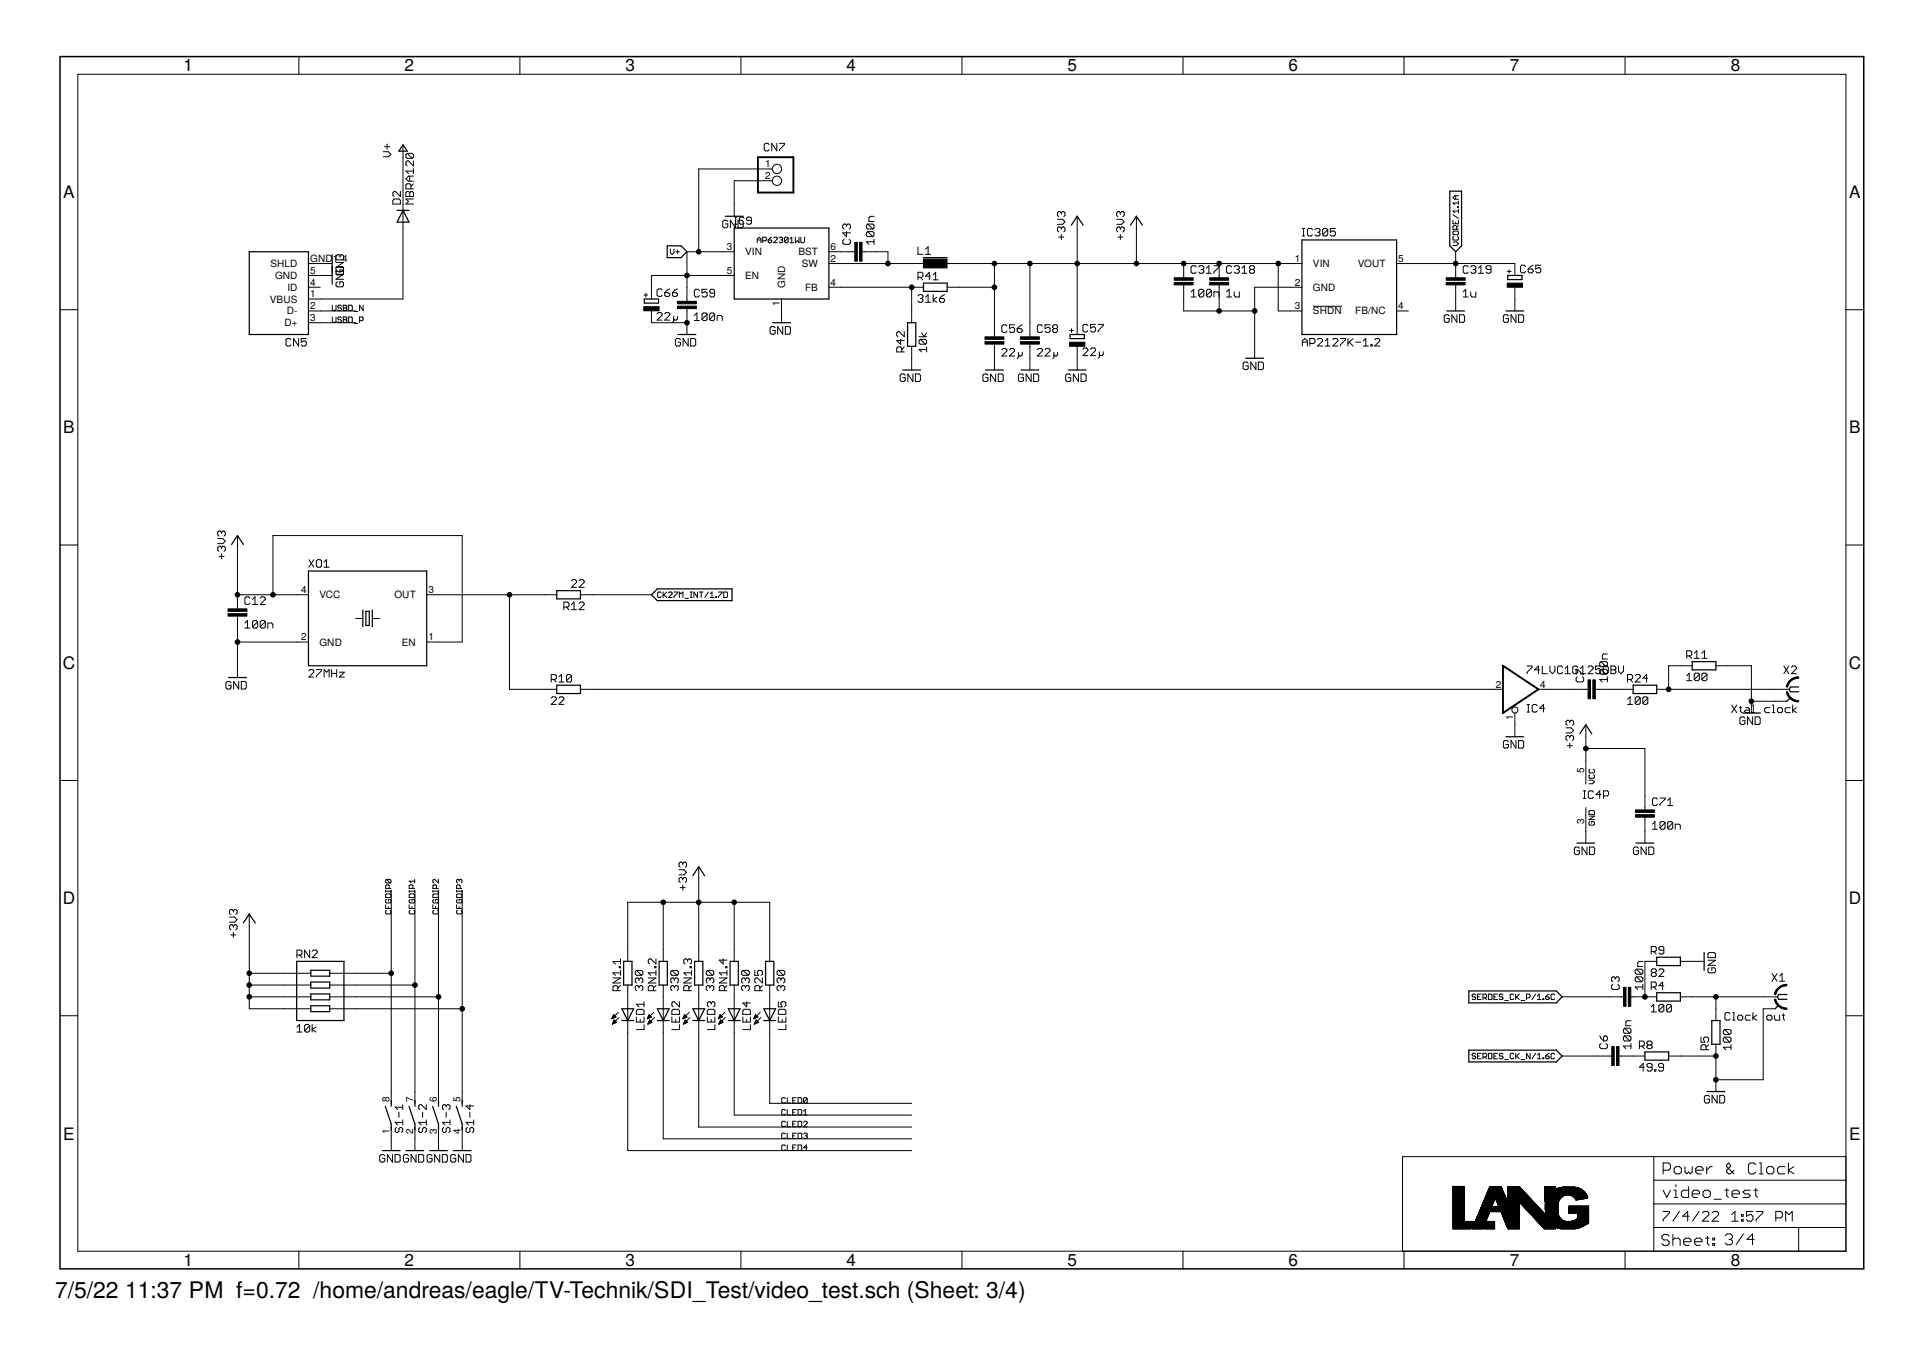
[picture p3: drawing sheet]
<svg xmlns="http://www.w3.org/2000/svg" width="297mm" height="210mm" viewBox="0 0 297 210" stroke-linecap="round" stroke-linejoin="round" font-family="sans-serif">
<defs><g id="words">
<g font-size="3.5">
<text x="8.5" y="200.4">7/5/22</text>
<text x="19.3" y="200.4">11:37 PM f=0.72 /home/andreas/eagle/TV-Technik/SDI_Test/video_test.sch (Sheet: 3/4)</text>
</g>
<g font-size="2.6">
<text x="28.3" y="11">1</text>
<text x="62.5" y="11">2</text>
<text x="96.6" y="11">3</text>
<text x="130.8" y="11">4</text>
<text x="164.9" y="11">5</text>
<text x="199.1" y="11">6</text>
<text x="233.2" y="11">7</text>
<text x="267.3" y="11">8</text>
<text x="9.8" y="30.6">A</text>
<text x="285.6" y="30.6">A</text>
<text x="9.8" y="66.9">B</text>
<text x="285.6" y="66.9">B</text>
<text x="9.7" y="103.3">C</text>
<text x="285.6" y="103.3">C</text>
<text x="9.7" y="139.7">D</text>
<text x="285.6" y="139.7">D</text>
<text x="9.8" y="176">E</text>
<text x="285.6" y="176">E</text>
<text x="28.3" y="195.6">1</text>
<text x="62.5" y="195.6">2</text>
<text x="96.6" y="195.6">3</text>
<text x="130.8" y="195.6">4</text>
<text x="164.9" y="195.6">5</text>
<text x="199.1" y="195.6">6</text>
<text x="233.2" y="195.6">7</text>
<text x="267.3" y="195.6">8</text>
</g>
<g font-size="1.5">
<text x="118.2" y="25.8">1</text>
<text x="118.2" y="27.7">2</text>
<text x="41.8" y="41.3">SHLD</text>
<text x="47.9" y="40.5">GND</text>
<text x="51.4" y="40.5">1*4</text>
<text x="112.3" y="38.6">3</text>
<text x="115.1" y="39.4">VIN</text>
<text x="123.3" y="39.4">BST</text>
<text x="123.9" y="41.3">SW</text>
<text x="128.3" y="40.5">2</text>
<text x="128.3" y="38.6">6</text>
<text x="200" y="40.5">1</text>
<text x="202.8" y="41.3">VIN</text>
<text x="209.7" y="41.3">VOUT</text>
<text x="216" y="40.5">5</text>
<text x="41.7" y="46.7">VBUS</text>
<text x="42.5" y="43.1">GND</text>
<text x="44.4" y="44.9">ID</text>
<text x="47.9" y="47.8">2</text>
<text x="47.9" y="45.9">1</text>
<text x="47.9" y="42.3">5</text>
<text x="47.9" y="44.1">4</text>
<text x="112.3" y="42.3">5</text>
<text x="115.1" y="43.1">EN</text>
<text x="120.5" y="47.3" transform="rotate(-90 120.5 47.3)">1</text>
<text x="121.3" y="44.5" transform="rotate(-90 121.3 44.5)">GND</text>
<text x="124.3" y="44.9">FB</text>
<text x="128.3" y="44.1">4</text>
<text x="200" y="44.1">2</text>
<text x="200" y="47.8">3</text>
<text x="202.8" y="44.9">GND</text>
<text x="216" y="47.8">4</text>
<text x="43.9" y="50.4">D+</text>
<text x="44.3" y="48.6">D-</text>
<text x="47.9" y="49.6">3</text>
<text x="202.8" y="48.6">SHDN</text>
<text x="209.3" y="48.6">FB/NC</text>
<text x="46.5" y="91.6">4</text>
<text x="49.3" y="92.4">VCC</text>
<text x="60.9" y="92.4">OUT</text>
<text x="66.2" y="91.6">3</text>
<text x="46.5" y="98.9">2</text>
<text x="49.3" y="99.7">GND</text>
<text x="62.1" y="99.7">EN</text>
<text x="66.2" y="98.9">1</text>
<text x="231" y="106.2">2</text>
<text x="237.9" y="106.2">4</text>
<text x="233.7" y="111.3" transform="rotate(-90 233.7 111.3)">1</text>
<text x="244.7" y="119.4" transform="rotate(-90 244.7 119.4)">5</text>
<text x="244.7" y="127.3" transform="rotate(-90 244.7 127.3)">3</text>
<text x="60.2" y="170.2" transform="rotate(-90 60.2 170.2)">8</text>
<text x="63.8" y="170.2" transform="rotate(-90 63.8 170.2)">7</text>
<text x="67.5" y="170.2" transform="rotate(-90 67.5 170.2)">6</text>
<text x="71.1" y="170.2" transform="rotate(-90 71.1 170.2)">5</text>
<text x="60.2" y="175.2" transform="rotate(-90 60.2 175.2)">1</text>
<text x="63.8" y="175.2" transform="rotate(-90 63.8 175.2)">2</text>
<text x="67.5" y="175.2" transform="rotate(-90 67.5 175.2)">3</text>
<text x="71.1" y="175.2" transform="rotate(-90 71.1 175.2)">4</text>
</g>
</g></defs>
<g fill="none" stroke="#000" stroke-width=".15">
<path d="M12 11.5h273.1v181.8h-273.1zM46.2 8.7v2.8M80.3 8.7v2.8M114.4 8.7v2.8M148.6 8.7v2.8M182.7 8.7v2.8M216.9 8.7v2.8M251 8.7v2.8M52.1 39.3h.8l.2 .2v.6h-1.2v-.6zM59.2 23.4h.8l.4 .4-.4 .4h-.8M59.4 22.6h.8M59.8 22.2v.8"/>
<path d="M60.9 30.7h.8l.1 .2v.6h-1.1v-.6zM61.8 29.6v.8l-.7-.8h-.2l-.2 .2v.3l.2 .3M62.3 22.4v23.8h-14.7M62.7 29.8l.2-.2h.2l.2 .2 .2-.2h.2l.2 .2v.6h-1.2zM62.9 23.7l-.2 .2v.4l.2 .1h.8M62.9 23.7h.8l.2 .2v.4l-.2 .1M62.9 23.7l.8 .7M63.3 27.2v.8M63.3 29.8v.6M63.5 29.2v-.6l-.2-.2h-.4l-.2 .2v.6h1.2M63.9 30.7h-1.2l.4 .4-.4 .4h1.2M63.9 24.8v.8l-.8-.8h-.2l-.2 .2v.4l.2 .2"/>
<path d="M63.9 26v.8M63.9 28.4l-.4 .4M63.9 27.2h-.8l-.4 .4 .4 .4h.8M63.9 26.4h-1.2l.4 .4M103.5 38.5v.5l.3 .3 .3-.3v-.5M104.4 38.9h.5M104.7 38.6v.6M112.4 34.2l-.2-.2h-.4l-.2 .2v.8l.2 .2h.4l.2-.2v-.4h-.4M113.4 38.9h-7.3v7.6M113.5 34.6h.3M113.5 33.5h.3M113.6 34v1.2l-.8-1.2v1.2"/>
<path d="M113.6 33.5v1.1M114 34h.6l.2 .2v.8l-.2 .2h-.6zM114.9 33.7l-.1-.2h-.4l-.2 .2v.8l.2 .1h.4l.1-.1M116.1 34.1h-.6l-.2-.2v-.2l.2-.2h.4l.2 .2v.8l-.2 .1h-.4l-.2-.1M117 37.5v-.6l.3-.3 .2 .3v.6M117 37.1h.5M117.8 37.2h.4l.2-.1v-.3l-.2-.2h-.4v.9M118.7 37.1h.4l.1 .2-.1 .2h-.3l-.1-.2zM118.8 22.3l-.2-.2h-.4l-.2 .2v.8l.2 .2h.4l.2-.2M119.2 36.6l-.5 .5M119.3 26.1h-11.4v12.8M119.3 27.9h-5.9v5.5"/>
<path d="M119.5 36.8l.1-.2h.3l.2 .2v.1l-.6 .6h.6M120 22.1v1.2l-.8-1.2v1.2M120.3 36.8l.2-.2h.3l.1 .2-.1 .3M120.4 22.1h.8v.2l-.8 .8v.2M120.6 37.1h.2M120.8 37.1l.1 .1-.1 .3h-.3l-.2-.2M121.7 36.8l-.1-.2h-.3l-.1 .2v.5M121.7 36.8v.5l-.1 .2h-.3l-.1-.2M121.7 36.8l-.5 .5M122 37.5h.6M122 36.9l.3-.3v.9M122.9 36.6v.9l.2-.3 .3 .3v-.9"/>
<path d="M123.7 36.6v.7l.1 .2h.3l.2-.2v-.7M128 38.9h4.1M130.4 37l-.2 .1v.4l.2 .2h.8l.2-.2v-.4l-.2-.1M130.8 34.8l-.2-.2h-.2l-.2 .2v.4l.2 .2M130.8 34.8l.2-.2h.2l.2 .2v.4l-.2 .2M130.8 35.8v.8l-.6-.6h1.2M130.8 34.8v.2M133.1 38.9h4.1v1.8M134 34.6h.8l.2 .2v.4l-.2 .2M134 35.8h.8l.2 .2v.4l-.2 .2M134 35.8l-.2 .2v.4l.2 .2h.8M134 34.6l-.2 .2v.4l.2 .2h.8"/>
<path d="M134 35.8l.8 .8M134 34.6l.8 .8M135 37.3h-1.2l.4 .4M135 37v.7M135 33.4h-.6l-.2 .2v.6h.8M141.8 38.1v1.2h.8M143 38.5l.4-.4v1.2M143 39.3h.7M163.3 33.9h.8l.4 .3-.4 .4h-.8M163.5 36.6h.8M163.9 35.2l-.2-.1h-.2l-.2 .1v.4l.2 .2M163.9 35.2l.2-.1h.2l.2 .1v.4l-.2 .2"/>
<path d="M163.9 32.9l-.2-.2h-.2l-.2 .2v.4l.2 .2M163.9 32.9l.2-.2h.2l.2 .2v.4l-.2 .2M163.9 32.9v.2M163.9 35.2v.2M163.9 36.2v.8M166.4 33.4v18.3M172.5 33.9h.7l.5 .3-.5 .4h-.7M172.7 36.6h.8M173.1 32.9l.1-.2h.3l.2 .2v.4l-.2 .2M173.1 32.9v.2M173.1 35.2v.2M173.1 36.2v.8"/>
<path d="M173.1 35.2l-.2-.1h-.2l-.2 .1v.4l.2 .2M173.1 32.9l-.2-.2h-.2l-.2 .2v.4l.2 .2M173.1 35.2l.1-.1h.3l.2 .1v.4l-.2 .2M175.5 33.4v7.3M201.2 36.4h.3M201.2 35.3h.3M201.4 35.3v1.1M202.7 35.5l-.2-.2h-.4l-.1 .2v.8l.1 .1h.4l.2-.1M203.1 35.5l.2-.2h.4l.2 .2v.2l-.2 .2M203.5 35.9h.2M203.7 35.9l.2 .2v.2l-.2 .1h-.4l-.2-.1M205.1 35.5l-.2-.2h-.4l-.2 .2v.8"/>
<path d="M205.1 35.5v.8l-.2 .1h-.4l-.2-.1M205.1 35.5l-.8 .8M206.3 35.3h-.8v.6l.4-.2h.2l.2 .2v.4l-.2 .1h-.4l-.2-.1M224.4 37.4h.6l.3 .3-.3 .2h-.6M224.4 34v.6h.9v-.6M224.4 33.2l.9 .5M224.6 36.5l-.2 .2v.3l.2 .1h.5l.2-.1v-.3l-.2-.2M224.6 35.7h.5l.2 .1v.3l-.2 .2h-.5l-.2-.2v-.3zM224.9 30.2v.6M224.9 34.3v.3M224.9 38.9v4M225 35.4v-.4l-.1-.2h-.3l-.2 .2v.4h.9"/>
<path d="M225.1 31.9h.2v.1h-.2zM225.3 31.1v.5M225.3 32.3v.6M225.3 34.8l-.3 .3M225.3 32.6h-.9l.3 .3M225.3 31.3h-.9l.3 .3M225.3 30.2h-.6l-.3 .3 .3 .3h.6M9.3 47.8h2.7M44.9 52.5l-.2-.2h-.3l-.2 .2v.8l.2 .1h.3l.2-.1M46.1 52.3v1.1l-.8-1.1v1.1M47.3 52.3h-.8v.6l.4-.2h.2l.2 .2v.4l-.2 .1h-.4l-.2-.1M47.6 40.7h3.7"/>
<path d="M47.6 44.4h1.9M47.6 48h7.3M47.6 42.5h3.7M47.6 49.8h7.3M51.3 47.1v.7l.2 .2h.3l.1-.2v-.7M51.3 49v.7l.2 .1h.3l.1-.1v-.7M51.9 42.4h1.2l-1.2 .7h1.2M51.9 42h1.2M51.9 40.5h1.2l-1.2 .8h1.2M52.1 43.5l-.2 .2v.4l.2 .2h.8l.2-.2v-.4l-.2-.2h-.4v.4M52.1 41.2h.8l.2 .2v.9l-.2 .2h-.8l-.2-.2v-.9zM52.1 41.7l-.2 .2"/>
<path d="M52.7 49.1l-.1-.1h-.3l-.1 .3 .1 .1h.3l.1 .3-.1 .1h-.3l-.1-.1M52.7 47.3l-.1-.2h-.3l-.1 .3 .1 .2h.3l.1 .2-.1 .2h-.3l-.1-.2M53 49h.4l.2 .1-.2 .3 .2 .3-.2 .1h-.4zM53 49.4h.4M53 47.1h.4l.2 .2-.2 .3 .2 .2-.2 .2h-.4zM53 47.6h.4M53.1 41.9l-.2-.2h-.4v.4M53.8 49h.5l.1 .1v.6l-.1 .1h-.5zM53.8 47.1h.5l.1 .2v.5l-.1 .2h-.5zM54.7 50h.6M54.7 48.1h.6M55.5 49.5h.5l.1-.1v-.3l-.1-.1h-.5v.8"/>
<path d="M56.1 47.1v.9l-.6-.9v.9M99.5 45.6h.5M99.8 45.3v.6M100.6 48v1.8h5.5M101.5 48.5l.2-.2h.4l.2 .2v.2l-.8 .7h.8M102.3 44.8l-.2-.2h-.4l-.2 .2v.8l.2 .2h.4l.2-.2M102.7 48.5l.2-.2h.4l.2 .2v.2l-.8 .7h.8M102.7 45.2h.6l.2 .2v.2l-.2 .2h-.4l-.2-.2zM103.5 44.6l-.4 .2-.4 .4M103.9 45.2h.5l.2 .2v.2l-.2 .2h-.3l-.2-.2zM104.1 48.9v.7l-.2 .2M104.6 48.9v.4l-.2 .1h-.2l-.1-.1"/>
<path d="M104.6 44.6l-.4 .2-.3 .4M105.1 52.5l-.2-.2h-.4l-.2 .2v.8l.2 .1h.4l.2-.1v-.4h-.4M106.1 47.6v4.1M106.3 52.3v1.1l-.8-1.1v1.1M106.7 52.3h.6l.2 .2v.8l-.2 .1h-.6zM107.3 48.7l.4-.4v1.2M107.3 49.5h.7M108 44.9l-.2-.2h-.4l-.1 .2v.8l.1 .2h.4l.2-.2M109.2 44.7h-.8v.6l.4-.2h.2l.2 .2v.4l-.2 .2h-.4l-.2-.2M109.2 48.5v.8l-.2 .2h-.4l-.2-.2M109.2 48.5l-.2-.2h-.4l-.2 .2v.8M109.2 48.5l-.8 .8"/>
<path d="M110.4 45.3h-.6l-.2-.2v-.2l.2-.2h.4l.2 .2v.8l-.2 .2h-.4l-.2-.2M110.4 48.5v.8l-.2 .2h-.4l-.2-.2M110.4 48.5l-.2-.2h-.4l-.2 .2v.8M110.4 48.5l-.8 .8M110.8 49.5v-.8h.6l.2 .2v.6M113.4 42.5h-12.8v3.7M119.7 50.6l-.2-.2h-.4l-.1 .2v.8l.1 .2h.4l.2-.2v-.4h-.4M120.7 46.2v3.6M120.9 50.4v1.2l-.8-1.2v1.2M121.3 50.4h.6l.2 .2v.8l-.2 .2h-.6zM128 40.7h14.6M128 44.4h14.6"/>
<path d="M139.1 52.4v.8l-.6-.6h1.2M139.3 54.4v-.6l-.2-.2h-.4l-.2 .2v.6h1.2M139.7 51.2v.8l-.8-.8h-.2l-.2 .2v.4l.2 .2M139.7 53.6l-.4 .4M139.8 58l-.2-.2h-.4l-.2 .2v.7l.2 .2h.4l.2-.2v-.4h-.4M140.8 44.4v5.4M140.8 53.5v3.6M141 57.8v1.1l-.8-1.1v1.1M141.4 57.8h.6l.2 .2v.7l-.2 .2h-.6zM141.8 45.7l.2-.2h.4l.2 .2v.2l-.2 .2M141.8 42.8h.6l.2-.1v-.5l-.2-.1h-.6v1.1M142 52h1.1"/>
<path d="M142.2 52.4h.7l.2 .2v.4l-.2 .2M142.2 52.4l-.2 .2v.4l.2 .2h.7M142.2 52.4l.7 .8M142.2 46.1h.2M142.2 42.8l.4 .4M142.4 46.1l.2 .2v.2l-.2 .2h-.4l-.2-.2M142.4 51.4l.3 .6 .4-.6M143 46.7h.7M143 45.9l.4-.4v1.2M143.1 54h-1.1l.4 .4M143.1 53.6v.8M143.7 42.7h-.7l.6-.6v1.1"/>
<path d="M144.1 45.5v1.2M144.1 42.5l.4-.4v1.1M144.1 43.2h.8M144.7 45.9l-.6 .4 .6 .4M145.1 46.1h.6l.2 .2v.2l-.2 .2h-.4l-.2-.2zM145.9 45.5l-.4 .2-.4 .4M146.3 40.7h54.8M146.3 44.4h7.3M152.6 58l-.2-.2h-.4l-.2 .2v.7l.2 .2h.4l.2-.2v-.4h-.4M153.6 40.7v11.3M153.6 53.1v4M153.8 57.8v1.1l-.8-1.1v1.1"/>
<path d="M154.2 57.8h.6l.2 .2v.7l-.2 .2h-.6zM154.7 54l.3-.2h.3l.2 .2v.2l-.8 .8h.8M155.5 50.4l-.2-.2h-.3l-.3 .2v.7l.3 .3h.3l.2-.3M155.9 54l.2-.2h.4l.2 .2v.2l-.8 .8h.8M156.7 50.2h-.8v.6l.4-.2h.2l.2 .2v.3l-.2 .3h-.4l-.2-.3M157.1 50.8h.6l.2 .1v.2l-.2 .3h-.4l-.2-.3zM157.3 54.4v.8l-.2 .2M157.9 50.2l-.8 .6M157.9 54.4v.4l-.2 .2h-.2l-.2-.2M158.1 58l-.2-.2h-.4l-.2 .2v.7l.2 .2h.4l.2-.2v-.4h-.4M159.1 40.7v11.3M159.1 53.1v4"/>
<path d="M159.3 57.8v1.1l-.8-1.1v1.1M159.7 57.8h.6l.1 .2v.7l-.1 .2h-.6zM160.2 54l.2-.2h.4l.2 .2v.2l-.8 .8h.8M161 50.4l-.2-.2h-.4l-.2 .2v.7l.2 .3h.4l.2-.3M161.4 54l.2-.2h.4l.2 .2v.2l-.8 .8h.8M162.2 50.2h-.8v.6l.4-.2h.2l.2 .2v.3l-.2 .3h-.4l-.2-.3M162.8 54.4v.8l-.2 .2M162.8 50.8l-.2-.2v-.2l.2-.2h.4l.2 .2v.2l-.2 .2M162.8 50.8l-.2 .1v.2l.2 .3h.4l.2-.3v-.2l-.2-.1M162.8 50.8h.4M163.4 54.4v.4l-.2 .2h-.2l-.2-.2M165.2 51.1h.6"/>
<path d="M165.4 58l-.2-.2h-.4l-.2 .2v.7l.2 .2h.4l.2-.2v-.4h-.4M165.5 50.8v.6M166.4 53.5v3.6M166.6 57.8v1.1l-.8-1.1v1.1M167 57.8h.6l.2 .2v.7l-.2 .2h-.6zM167.3 54l.2-.3h.4l.1 .3v.1l-.7 .8h.7M168 50.3l-.1-.2h-.4l-.2 .2v.8l.2 .2h.4l.1-.2M168.4 54l.2-.3h.4l.2 .3v.1l-.8 .8h.8M169.2 50.1h-.8v.6l.4-.2h.2l.2 .2v.4l-.2 .2h-.4l-.2-.2M169.6 50.1h.8v.2l-.8 .8v.2M169.8 54.3v.8l-.2 .2M170.4 54.3v.4l-.2 .2h-.2l-.2-.2"/>
<path d="M182.8 44v4h11M182.8 40.7v2.2M184 45.9h.8M184 45.1l.4-.4v1.2M184.8 41.2l-.2-.2h-.4l-.2 .2v.8l.2 .2h.4l.2-.2M185.2 41.2l.2-.2h.4l.1 .2v.2l-.1 .2M185.5 41.6h.3M185.8 41.6l.1 .2v.2l-.1 .2h-.4l-.2-.2M185.9 44.9v.8l-.1 .2h-.4l-.2-.2M185.9 44.9l-.1-.2h-.4l-.2 .2v.8M185.9 44.9l-.7 .8M186.4 42.2h.7"/>
<path d="M186.4 41.4l.3-.4v1.2M187.1 44.9v.8l-.2 .2h-.4l-.1-.2M187.1 44.9l-.2-.2h-.4l-.1 .2v.8M187.1 44.9l-.7 .8M187.5 41h.8v.2l-.8 .8v.2M187.5 45.9v-.8h.6l.2 .2v.6M188.3 40.7v2.2M188.3 44v4M189.5 45.1l.4-.4v1.2M189.5 45.9h.7M190.2 41.2l-.1-.2h-.4l-.2 .2v.8l.2 .2h.4l.1-.2M190.6 45.1v.6l.2 .2h.6v-.8"/>
<path d="M190.6 41.2l.2-.2h.4l.2 .2v.2l-.2 .2M191 41.6h.2M191.2 41.6l.2 .2v.2l-.2 .2h-.4l-.2-.2M191.8 42.2h.8M191.8 41.4l.4-.4v1.2M192.8 56.1l-.2-.2h-.4l-.2 .2v.8l.2 .2h.4l.2-.2v-.4h-.4M193.2 41.6l-.2-.2v-.2l.2-.2h.4l.2 .2v.2l-.2 .2M193.2 41.6l-.2 .2v.2l.2 .2h.4l.2-.2v-.2l-.2-.2M193.2 41.6h.4M194 55.9v1.2l-.8-1.2v1.2M194.4 55.9h.6l.2 .2v.8l-.2 .2h-.6zM197.4 40.7v7.3h3.7"/>
<path d="M201.1 44.4h-7.3v10.9M201.2 53.4v-.7l.3-.4 .5 .4v.7M201.2 52.9h.8M202.3 53h.6l.2-.1v-.4l-.2-.2h-.6v1.1M202.8 47.3h4.5M203.5 52.5l.2-.2h.4l.2 .2v.2l-.8 .7h.8M204.7 53.4h.8M204.7 52.7l.4-.4v1.1M205.9 52.5l.2-.2h.4l.2 .2v.2l-.8 .7h.8M207.1 52.3h.7v.2l-.7 .8v.1M208.2 52.3v1.1M208.4 52.9l.6 .5"/>
<path d="M209 52.3l-.8 .7M209.4 52.9h.8M210.6 53.4h.8M210.6 52.7l.4-.4v1.1M211.8 53.3h.2v.1h-.2zM212.3 52.5l.2-.2h.4l.2 .2v.2l-.8 .7h.8M215.7 40.7h18.3v1.8M215.7 48h1.9M223.9 48.8l-.2-.2h-.4l-.2 .2v.8l.2 .2h.4l.2-.2v-.4h-.4M224.9 44v4M225 48.6v1.2l-.7-1.2v1.2M225.4 48.6h.6l.2 .2v.8l-.2 .2h-.6z"/>
<path d="M226 45.9h.8M226 45.1l.4-.4v1.2M226.8 41.2l-.2-.2h-.4l-.2 .2v.8l.2 .2h.4l.2-.2M227.2 45.1v.6l.2 .2h.6v-.8M227.2 41.2l.2-.2h.4l.2 .2v.2l-.2 .2M227.6 41.6h.2M227.8 41.6l.2 .2v.2l-.2 .2h-.4l-.2-.2M228.4 42.2h.8M228.4 41.4l.3-.4v1.2M230.3 41.6h-.6l-.2-.2v-.2l.2-.2h.4l.2 .2v.8l-.2 .2h-.4l-.2-.2M232.8 41.9h.6M233 48.8l-.2-.2h-.4l-.2 .2v.8l.2 .2h.4l.2-.2v-.4h-.4"/>
<path d="M233.1 41.7v.5M234 44.4v3.6M234.2 48.6v1.2l-.8-1.2v1.2M234.6 48.6h.6l.2 .2v.8l-.2 .2h-.6zM235.6 41.2l-.1-.2h-.4l-.2 .2v.7l.2 .2h.4l.1-.2M236.1 41.6h.5l.2 .1v.2l-.2 .2h-.4l-.1-.2zM236.8 41l-.7 .6M238 41h-.8v.6l.4-.2h.2l.2 .2v.3l-.2 .2h-.4l-.2-.2M285.1 47.8h2.8M9.3 84.2h2.7M33.6 83.2h.8l.4 .4-.4 .4h-.8M33.8 85.9h.8"/>
<path d="M34.2 82.2v.2M34.2 84.6v.2M34.2 85.6v.7M34.2 84.6l-.2-.2h-.2l-.2 .2v.4l.2 .2M34.2 82.2l-.2-.2h-.2l-.2 .2v.4l.2 .2M34.2 84.6l.2-.2h.2l.2 .2v.4l-.2 .2M34.2 82.2l.2-.2h.2l.2 .2v.4l-.2 .2M36.7 91.9h10.9M36.7 82.7v11.3M36.7 95.1v9.5M36.7 99.2h10.9M37.8 96.2l.4-.4v1.2"/>
<path d="M37.8 97h.8M38.6 92.4l-.2-.2h-.4l-.2 .2v.8l.2 .2h.4l.2-.2M39 93.4h.8M39 92.6l.4-.4v1.2M39.8 96v.8l-.2 .2h-.4l-.2-.2M39.8 96l-.2-.2h-.4l-.2 .2v.8M39.8 96l-.8 .8M40.2 92.4l.2-.2h.4l.2 .2v.2l-.8 .8h.8M41 96v.8l-.2 .2h-.4l-.2-.2M41 96l-.2-.2h-.4l-.2 .2v.8M41 96l-.8 .8M41.4 97v-.8h.6l.1 .2v.6"/>
<path d="M42.2 91.9v-9.2h29.2v16.5h-5.5M47.7 86.4l.8 1.2M48.5 86.4l-.8 1.2M48.9 86.6l.2-.2h.4l.2 .2v.8l-.2 .2h-.4l-.2-.2zM50.1 87.6h.7M50.1 86.8l.3-.4v1.2M54.9 95.5h1.1M57.5 95.5h1.1M65.9 91.9h20.1M78.7 91.9v14.6h7.3M87.1 93.8h.6l.2-.2v-.4l-.2-.2h-.6v1.2M87.5 93.8l.4 .4"/>
<path d="M88.3 89.7l.2-.2h.4l.1 .2v.2l-.7 .8h.7M88.3 93.4l.4-.4v1.2M88.3 94.2h.7M89.5 89.7l.1-.2h.4l.2 .2v.2l-.7 .8h.7M89.5 93.2l.1-.2h.4l.2 .2v.2l-.7 .8h.7M89.7 91.9h10.9M102.1 91.6l-.1-.2h-.3l-.1 .2v.5l.1 .2h.3l.1-.2M102.4 91.4v.9M102.6 91.9l.4 .4M103 91.4l-.6 .6M103.3 91.6l.1-.2h.3l.1 .2v.1l-.5 .6h.5M104.1 91.4h.6v.2l-.6 .5v.2"/>
<path d="M104.9 92.3v-.9l.3 .3 .3-.3v.9M105.8 92.4h.5M106.6 91.4h.3M106.6 92.3h.3M106.8 91.4v.9M107.7 91.4v.9l-.5-.9v.9M108 91.4h.6M108.3 91.4v.9M109.4 91.4l-.5 .9M109.7 92.3h.6M109.7 91.7l.3-.3v.9M110.6 92.1h.1v.2h-.1z"/>
<path d="M111 91.4h.5v.2l-.5 .5v.2M111.8 91.4h.4l.2 .2v.5l-.2 .2h-.4zM285.1 84.2h2.8M35.7 105.5l-.2-.2h-.4l-.2 .2v.7l.2 .2h.4l.2-.2v-.4h-.4M36.9 105.3v1.1l-.8-1.1v1.1M37.3 105.3h.5l.2 .2v.7l-.2 .2h-.5zM47.7 103.6l.2-.2h.4l.2 .2v.2l-.8 .8h.8M48.9 103.4h.8v.2l-.8 .8v.2M50.1 104.6v-1.2l.3 .4 .4-.4v1.2M51.2 103.4v1.2M51.2 104h.8M52 103.4v1.2"/>
<path d="M52.4 103.8h.8l-.8 .8h.8M85.2 107.8l.1-.2h.4l.2 .2v.2l-.7 .8h.7M85.2 104.9h.5l.2-.1v-.4l-.2-.2h-.5v1.1M85.5 104.9l.4 .4M86.3 107.8l.2-.2h.4l.2 .2v.2l-.8 .8h.8M86.3 104.6l.4-.4v1.1M86.3 105.3h.8M88.3 104.4l-.2-.2h-.4l-.2 .2v.8M88.3 104.4v.8l-.2 .1h-.4l-.2-.1M88.3 104.4l-.8 .8M89.7 106.5h142.5M233 114.6l-.2-.2h-.4l-.2 .2v.8l.2 .1h.4l.2-.1v-.4h-.4"/>
<path d="M234 110.1v3.7M234.2 114.4v1.1l-.8-1.1v1.1M234.6 114.4h.6l.2 .2v.8l-.2 .1h-.6zM235.9 102.9h.7v.2l-.7 .7v.3M235.9 110h.4M235.9 108.8h.4M236.1 108.8v1.2M237.4 109l-.2-.2h-.3l-.2 .2v.8l.2 .2h.3l.2-.2M237.6 106.5h7.7M237.8 103.5h-.8l.6-.6v1.2M238.2 102.9v1.2h.8M238.6 109.4h-.8l.6-.6v1.2"/>
<path d="M239.4 102.9v.8l.4 .4 .4-.4v-.8M241.4 103.1l-.2-.2h-.4l-.2 .2v.7l.2 .3h.4l.2-.3M241.8 104.1h.7M241.8 103.3l.3-.4v1.2M241.9 112.4h.8l.4 .4-.4 .4h-.8M242.1 115.2h.8M242.5 111.4v.2M242.5 113.8v.2M242.5 114.8v.7M242.5 113.8l-.2-.2h-.2l-.2 .2v.4l.2 .2M242.5 111.4l-.2-.1h-.2l-.2 .1v.4l.2 .2M242.5 113.8l.2-.2h.2l.2 .2v.4l-.2 .2"/>
<path d="M242.5 111.4l.2-.1h.2l.2 .1v.4l-.2 .2M243.5 104.1v-.7h.1l.8 .7h.2M243.6 104.5l-.1 .2v.4l.1 .2h.8l.2-.2v-.4l-.2-.2M243.7 103.1l-.2-.2h-.4l-.2 .2v.7l.2 .3h.4l.2-.3v-.3h-.4M244.1 104.1h.8M244.1 103.3l.4-.4v1.2M245 112v9.1M245 115.6h9.1v9.5M245.3 103.1l.2-.2h.4l.2 .2v.2l-.8 .8h.8M245.6 118.8l-.2 .2v.2l.2 .2h.5l.2-.2v-.2l-.2-.2M245.6 119.7l-.2 .1v.3l.2 .1h.5l.2-.1v-.3l-.2-.1M246.4 106.5h5.9"/>
<path d="M247.2 102.9h-.7v.6l.4-.2h.2l.1 .2v.3l-.1 .3h-.4l-.2-.3M247.3 102.2h.8l.2 .2v.4l-.2 .2M247.3 103.4h.8l.2 .2v.3l-.2 .2M247.3 103.4l-.2 .2v.3l.2 .2h.8M247.3 102.2l-.2 .2v.4l.2 .2h.8M247.3 103.4l.8 .7M247.3 102.2l.8 .8M247.6 102.9h.6l.2 .2v.7l-.2 .3h-.6zM248.3 104.9h-1.2l.4 .4M248.3 104.5v.8M248.3 101h-.6l-.2 .2v.6h.8M248.8 102.9h.6l.2 .2v.2l-.2 .2 .2 .2v.1l-.2 .3h-.6z"/>
<path d="M248.8 103.5h.6M250 102.9v.8l.4 .4 .4-.4v-.8M251.4 108.8h.8M251.4 104.9h.6l.2-.1v-.4l-.2-.2h-.6v1.1M251.4 108l.4-.4v1.2M251.8 104.9l.4 .4M252.6 104.4l.2-.2h.4l.2 .2v.2l-.8 .7h.8M253.4 107.8l-.2-.2h-.4l-.2 .2v.8M253.4 107.8v.8l-.2 .2h-.4l-.2-.2M253.4 107.8l-.8 .8M254.5 107.8l-.2-.2h-.3l-.2 .2v.8M254.5 107.8v.8l-.2 .2h-.3l-.2-.2"/>
<path d="M254.5 107.8l-.7 .8M254.5 104.8h-.7l.5-.6v1.1M255.9 106.5h20.5M260.5 104.4l.4-.4v1.1M260.5 105.1h.8M260.5 101.3h.6l.2-.2v-.4l-.2-.2h-.6v1.2M260.9 101.3l.4 .4M261.4 102.8h-3.7v3.7M261.7 100.9l.4-.4v1.2M261.7 101.7h.8M262.5 104.2v.7l-.2 .2h-.4l-.2-.2M262.5 104.2l-.2-.2h-.4l-.2 .2v.7"/>
<path d="M262.5 104.2l-.8 .7M262.9 100.9l.4-.4v1.2M262.9 101.7h.8M263.7 104.2v.7l-.2 .2h-.4l-.2-.2M263.7 104.2l-.2-.2h-.4l-.2 .2v.7M263.7 104.2l-.8 .7M265 102.8h5.5v7.3M267.5 108.9l.8 1.2M268.3 108.9l-.8 1.2M268.7 109.3h.3M268.9 109.1v.8l.1 .2M269.5 110.9l-.2-.2h-.4l-.1 .2v.8l.1 .2h.4l.2-.2v-.4h-.3"/>
<path d="M269.6 109.3h.4l.2 .2v.6h-.6l-.1-.2 .1-.2h.6M270.5 108.3h5.5M270.6 110.1h.4M270.6 108.9h.2v1.2M270.7 110.7v1.2l-.8-1.2v1.2M271.1 110.7h.6l.2 .2v.8l-.2 .2h-.6zM273.4 109.3h-.6l-.2 .2v.4l.2 .2h.6M273.8 110.1h.4M273.8 108.9h.2v1.2M274.7 109.3h.4l.2 .2v.4l-.2 .2h-.4l-.1-.2v-.4zM275.5 102.9l.8 1.2M276.3 102.9l-.8 1.2"/>
<path d="M276.5 109.3h-.6l-.2 .2v.4l.2 .2h.6M276.7 103.1l.2-.2h.4l.2 .2v.2l-.8 .8h.8M276.9 108.9v1.2M277.5 109.3l-.6 .4 .6 .4M9.3 120.5h2.7M59.6 137.5v.3M59.6 138.2l.1-.1h.6l.1 .1v.4h-.8zM59.6 139.7v.6h.8M59.6 137.6h.8M59.7 138.9l-.1 .1v.3l.1 .2h.6l.1-.2v-.3l-.1-.1h-.3v.3M59.7 135.8l-.1 .2v.2l.1 .2h.6M59.7 135.8h.6l.1 .2v.2l-.1 .2"/>
<path d="M59.7 135.8l.6 .6M60.1 137.2v-.4l-.1-.1h-.3l-.1 .1v.4h.8M60.4 137.5v.3M60.4 137.5v32.9M63.2 139.7v.6h.9M63.2 138.2l.2-.1h.5l.2 .1v.4h-.9zM63.2 137.6h.9M63.2 137.5v.3M63.4 138.9l-.2 .1v.3l.2 .2h.5l.2-.2v-.3l-.2-.1h-.3v.3M63.8 137.2v-.4l-.2-.1h-.2l-.2 .1v.4h.9M64.1 135.8v.6M64.1 137.5v.3"/>
<path d="M64.1 136.1h-.9l.3 .3M64.1 137.5v32.9M66.9 139.7v.6h.8M66.9 138.2l.1-.1h.6l.1 .1v.4h-.8zM66.9 137.6h.8M66.9 137.5v.3M67 138.9l-.1 .1v.3l.1 .2h.6l.1-.2v-.3l-.1-.1h-.3v.3M67.4 137.2v-.4l-.1-.1h-.3l-.1 .1v.4h.8M67.7 135.8v.6l-.6-.6-.2 .2v.2l.1 .2M67.7 137.5v.3M67.7 137.5v32.9M70.5 139.7v.6h.9"/>
<path d="M70.5 138.2l.2-.1h.5l.2 .1v.4h-.9zM70.5 137.6h.9M70.5 137.5v.3M70.7 138.9l-.2 .1v.3l.2 .2h.5l.2-.2v-.3l-.2-.1h-.3v.3M70.9 136l-.1-.2-.3 .2v.2l.2 .2M70.9 136l.2-.2 .3 .2v.2l-.2 .2M70.9 136v.1M71.1 137.2v-.4l-.2-.1h-.2l-.2 .1v.4h.9M71.4 137.5v.3M71.4 137.5v32.9M102.4 139.4v9.1M104.9 134.3h.8l.3 .4-.3 .4h-.8"/>
<path d="M105.1 137.1h.8M105.5 135.7l.2-.2h.2l.1 .2v.4l-.1 .2M105.5 133.3v.3M105.5 135.7v.2M105.5 136.7v.8M105.5 135.7l-.2-.2h-.2l-.2 .2v.4l.2 .2M105.5 133.3l-.2-.1h-.2l-.2 .1v.5l.2 .1M105.5 133.3l.2-.1h.2l.1 .1v.5l-.1 .1M107.9 133.9v14.6M113.4 139.4v9.1M244 131l-.2-.2h-.4l-.2 .2v.8l.2 .2h.4l.2-.2v-.4h-.4M244.6 123.3h.3"/>
<path d="M244.6 122.2h.3M244.8 122.2v1.1M245 124.7v5.5M245.1 130.8v1.2l-.7-1.2v1.2M245.4 126h.9l-.9 .6h.9M245.4 120.5h.6l.3 .3-.3 .3h-.6M245.5 130.8h.6l.2 .2v.8l-.2 .2h-.6zM245.6 126.9l-.2 .1v.3l.2 .1h.5l.2-.1v-.3l-.2-.1h-.2v.3M245.6 125.2h.5l.2 .1v.5h-.9v-.5zM246.1 122.3l-.2-.1h-.4l-.2 .1v.8l.2 .2h.4l.2-.2M247.3 122.7h-.8l.6-.5v1.1M247.7 122.9h.6l.2-.2v-.4l-.2-.1h-.6v1.1"/>
<path d="M253.1 131l-.2-.2h-.4l-.2 .2v.8l.2 .2h.4l.2-.2v-.4h-.4M254.1 126.2v4M254.3 130.8v1.2l-.8-1.2v1.2M254.7 130.8h.5l.3 .2v.8l-.3 .2h-.5zM255.2 127.3l.4-.4v1.2M255.2 128.1h.8M256 123.4l-.2-.1h-.4l-.2 .1v.8l.2 .2h.4l.2-.2M256.4 123.3h.8v.1l-.8 .8v.2M257.2 127.1v.8l-.2 .2h-.4l-.2-.2M257.2 127.1l-.2-.2h-.4l-.2 .2v.8M257.2 127.1l-.8 .8M257.6 124.4h.8"/>
<path d="M257.6 123.6l.4-.3v1.1M258.4 127.1v.8l-.2 .2h-.4l-.2-.2M258.4 127.1l-.2-.2h-.4l-.2 .2v.8M258.4 127.1l-.8 .8M258.8 128.1v-.8h.6l.1 .2v.6M285.1 120.5h2.8M9.3 156.9h2.7M35.5 141.6h.7l.4 .4-.4 .4h-.7M35.6 144.4h.8M36 140.7v.2M36 143v.2M36 144v.8"/>
<path d="M36 143l-.1-.2h-.3l-.1 .2v.4l.1 .2M36 140.7l-.1-.2h-.3l-.1 .2v.4l.1 .1M36 143l.2-.2h.2l.2 .2v.4l-.2 .2M36 140.7l.2-.2h.2l.2 .2v.4l-.2 .1M38.5 154h9.5M38.5 141.2v14.6h9.5M38.5 150.3h9.5M38.5 152.1h9.5M45.9 147.5h.6l.2-.2v-.4l-.2-.2h-.6v1.2M45.9 158.6l.4-.4v1.2M45.9 159.4h.8M46.3 147.5l.4 .4"/>
<path d="M47.8 158.4v.8l-.2 .2h-.4l-.1-.2M47.8 146.7v1.2l-.7-1.2v1.2M47.8 158.4l-.2-.2h-.4l-.1 .2v.8M47.8 158.4l-.7 .8M48.2 146.9l.2-.2h.4l.2 .2v.2l-.8 .8h.8M48.2 158.2v1.2M48.8 158.6l-.6 .4 .6 .4M50.9 154h16.8M50.9 155.8h20.5M50.9 150.3h9.5M50.9 152.1h13.2M59.7 140.6l-.1 .1v.3l.1 .2h.6l.1-.2v-.3l-.1-.1"/>
<path d="M60 140v.3M63.4 140.6l-.2 .1v.3l.2 .2h.5l.2-.2v-.3l-.2-.1M63.6 140v.3M67 140.6l-.1 .1v.3l.1 .2h.6l.1-.2v-.3l-.1-.1M67.3 140v.3M70.7 140.6l-.2 .1v.3l.2 .2h.5l.2-.2v-.3l-.2-.1M70.9 140v.3M94.5 157.3h.1M94.6 157.2h.2M94.6 157.2h.4M94.6 158.2h.1M94.6 157.1h.5"/>
<path d="M94.6 158.1h.2M94.7 157h.4M94.7 158h.3M94.7 151h1.1l-1.1 .8h1.1M94.7 156.9h.3M94.7 157.9h.4M94.7 157.9h.5M94.7 156.8h.2M94.8 156.8h.1M94.8 157.8h.3M94.8 157.7h.2M94.8 157.6h.2"/>
<path d="M94.9 157.5h.1M94.9 157.5l-.3 .7M94.9 157.5l.3 .4-.6 .3M95.1 157.1l-.3-.4-.3 .7M95.1 157.1l-.6 .3M95.4 153v-.6l-.2-.2h-.3l-.2 .2v.6h1.1M95.5 156.4l-1 1M95.6 157.2l-1 1M95.7 149.3h.1v.2h-.1zM95.8 148.5h-1.1l.4 .4M95.8 150.3h-1.1l.4 .3M95.8 152.2l-.4 .4"/>
<path d="M95.8 148.1v.8M95.8 149.9v.7M97 148.5v-9.1h21.9v9.1M97 152.1v25.6h43.8M98.3 156.1l.2-.2h.8l.2 .2v.6h-1.2zM98.3 157.1v.8h1.2v-.8M98.3 149.9l-.2 .2v.4l.2 .1h.8M98.3 149.9h.8l.2 .2v.4l-.2 .1M98.3 149.9l.8 .7M98.7 152.4l-.2-.2h-.2l-.2 .2v.4l.2 .2M98.7 151.2l-.2-.2h-.2l-.2 .2v.4l.2 .2M98.7 152.4l.2-.2h.2l.2 .2v.4l-.2 .2"/>
<path d="M98.7 151.2v.2M98.7 152.4v.2M98.7 151.2l.2-.2h.2l.2 .2v.4l-.2 .2M98.9 157.5v.4M99.5 155.1h-1.2l.4 .4M99.5 158.3v.7h-1.2M99.5 154.7v.8M100 157.3h.1M100 157.2h.2M100.1 157.2h.3M100.1 158.2h.1M100.1 157.1h.5"/>
<path d="M100.1 158.1h.2M100.1 151h1.2l-1.2 .8h1.2M100.1 157h.4M100.1 158h.3M100.2 156.9h.3M100.2 157.9h.4M100.2 157.9h.5M100.2 156.8h.2M100.2 156.8h.1M100.2 157.8h.4M100.3 157.7h.2M100.3 157.6h.1"/>
<path d="M100.4 157.5h.1M100.4 157.5l-.3 .7M100.4 157.5l.3 .4-.6 .3M100.6 157.1l-.3-.4-.3 .7M100.6 157.1l-.6 .3M100.9 153v-.6l-.2-.2h-.3l-.3 .2v.6h1.2M101 156.4l-1 1M101.1 157.2l-1 1M101.1 149.3h.2v.2h-.2zM101.3 150.3h-1.2l.4 .3M101.3 148.1v.8l-.8-.8h-.1l-.3 .2v.4l.3 .2M101.3 152.2l-.4 .4"/>
<path d="M101.3 149.9v.7M102.4 152.1v23.8h38.4M103.8 157.1v.8h1.2v-.8M103.8 149.9l-.2 .2v.4l.2 .1h.8M103.8 149.9h.8l.2 .2v.4l-.2 .1M103.8 149.9l.8 .7M104 155.9h.8l.2 .2v.6h-1.2v-.6zM104.2 152.4l-.2-.2h-.2l-.2 .2v.4l.2 .2M104.2 152.4l.2-.2h.2l.2 .2v.4l-.2 .2M104.2 151.2l-.2-.2h-.2l-.2 .2v.4l.2 .2M104.2 151.2l.2-.2h.2l.2 .2v.4l-.2 .2M104.2 151.2v.2"/>
<path d="M104.2 152.4v.2M104.4 157.5v.4M105 158.3v.7h-1.2M105 154.7v.8l-.8-.8h-.2l-.2 .2v.4l.2 .2M105.5 157.3h.1M105.5 157.2h.2M105.6 157.2h.3M105.6 158.2h.1M105.6 157.1h.5M105.6 158.1h.1M105.6 151h1.2l-1.2 .8h1.2M105.6 157h.4"/>
<path d="M105.6 158h.3M105.6 156.9h.4M105.7 157.9h.4M105.7 157.9h.5M105.7 156.8h.2M105.7 156.8h.1M105.7 157.8h.4M105.7 156.7l.4 .4-.6 .3zM105.8 157.7h.2M105.8 157.6h.1M105.8 157.5h.1M105.8 157.5l-.2 .7"/>
<path d="M105.8 157.5l.4 .4-.6 .3M106.2 148.3l-.2-.2h-.2l-.2 .2v.4l.2 .2M106.2 148.3l.2-.2h.2l.2 .2v.4l-.2 .2M106.2 148.3v.2M106.4 153v-.6l-.2-.2h-.4l-.2 .2v.6h1.2M106.5 156.4l-1 1M106.6 157.2l-1 1M106.6 149.3h.2v.2h-.2zM106.8 150.3h-1.2l.4 .3M106.8 152.2l-.4 .4M106.8 149.9v.7M107.9 152.1v22h32.9"/>
<path d="M109.3 157.1v.8h1.1v-.8M109.3 149.9l-.2 .2v.4l.2 .1h.8M109.3 149.9h.8l.2 .2v.4l-.2 .1M109.3 149.9l.8 .7M109.5 155.9h.7l.2 .2v.6h-1.1v-.6zM109.7 152.4l-.2-.2h-.2l-.2 .2v.4l.2 .2M109.7 152.4l.2-.2h.2l.2 .2v.4l-.2 .2M109.7 151.2l-.2-.2h-.2l-.2 .2v.4l.2 .2M109.7 151.2l.2-.2h.2l.2 .2v.4l-.2 .2M109.7 151.2v.2M109.7 152.4v.2M109.9 154.9l-.2-.2h-.2l-.2 .2v.4l.2 .2"/>
<path d="M109.9 154.9l.1-.2h.2l.2 .2v.4l-.2 .2M109.9 154.9v.2M109.9 157.5v.4M110.4 158.3v.7h-1.1M111 157.3h.1M111 157.2h.2M111 157.2h.4M111 158.2h.1M111.1 157.1h.5M111.1 158.1h.1M111.1 151h1.2l-1.2 .8h1.2M111.1 157h.4"/>
<path d="M111.1 158h.3M111.1 156.9h.3M111.1 157.9h.5M111.2 157.9h.4M111.2 156.8h.2M111.2 156.8h.1M111.2 157.8h.4M111.2 157.7h.3M111.2 156.7l.4 .4-.6 .3zM111.3 157.6h.1M111.3 157.5h.1M111.3 157.5l-.3 .7"/>
<path d="M111.3 157.5l.4 .4-.7 .3M111.7 148.1v.8l-.6-.6h1.2M111.9 153v-.6l-.2-.2h-.4l-.2 .2v.6h1.2M112 156.4l-1 1M112 157.2l-1 1M112.1 149.3h.2v.2h-.2zM112.3 150.3h-1.2l.4 .3M112.3 152.2l-.4 .4M112.3 149.9v.7M113.4 152.1v20.1h27.4M114.7 157.1v.8h1.2v-.8M114.8 149.9l-.2 .2v.4l.2 .1h.7"/>
<path d="M114.8 149.9h.7l.2 .2v.4l-.2 .1M114.8 149.9l.7 .7M114.9 155.9h.8l.2 .2v.6h-1.2v-.6zM115.1 152.4l-.1-.2h-.2l-.2 .2v.4l.2 .2M115.1 152.4l.2-.2h.2l.2 .2v.4l-.2 .2M115.1 151.2l-.1-.2h-.2l-.2 .2v.4l.2 .2M115.1 151.2l.2-.2h.2l.2 .2v.4l-.2 .2M115.1 151.2v.2M115.1 152.4v.2M115.3 154.7v.8l-.6-.6h1.2M115.3 157.5v.4M115.9 158.3v.7h-1.2"/>
<path d="M116.4 157.3h.1M116.5 157.2h.2M116.5 157.2h.4M116.5 158.2h.1M116.5 157.1h.6M116.6 158.1h.1M116.6 149.9v.7h.6l-.2-.3v-.2l.2-.2h.4l.2 .2v.4l-.2 .1M116.6 157h.4M116.6 158h.3M116.6 156.9h.3M116.6 157.9h.5M116.6 156.8h.2"/>
<path d="M116.7 156.8h.1M116.7 157.8h.4M116.7 157.7h.3M116.7 156.7l.4 .4-.7 .3zM116.8 157.6h.1M116.8 157.5h.1M116.8 157.5l-.3 .7M116.8 157.5l.4 .4-.7 .3M117.4 153v-.6l-.2-.2h-.4l-.2 .2v.6h1.2M117.4 156.4l-1 1M117.5 157.2l-1 1M117.8 151v.8l-.8-.8h-.2l-.2 .2v.4l.2 .2"/>
<path d="M117.8 152.2l-.4 .4M118.9 152.1v18.3h21.9M120.2 157.1v.8h1.2v-.8M120.2 154.7v.8h.6l-.2-.4v-.2l.2-.2h.4l.2 .2v.4l-.2 .2M120.2 149.9l-.2 .2v.4l.2 .1h.8M120.2 149.9h.8l.2 .2v.4l-.2 .1M120.2 149.9l.8 .7M120.4 155.9h.8l.2 .2v.6h-1.2v-.6zM120.6 152.4l-.2-.2h-.2l-.2 .2v.4l.2 .2M120.6 152.4l.2-.2h.2l.2 .2v.4l-.2 .2M120.6 151.2l-.2-.2h-.2l-.2 .2v.4l.2 .2M120.6 151.2l.2-.2h.2l.2 .2v.4l-.2 .2"/>
<path d="M120.6 151.2v.2M120.6 152.4v.2M120.8 157.5v.4M121.4 158.3v.7h-1.2M227.9 153.7l-.1-.2h-.3l-.1 .3 .1 .2h.3l.1 .3-.1 .1h-.3l-.1-.1M228.2 154h.3M228.8 153.5h-.6v.9h.6M229.1 154.1h.4l.1-.1v-.3l-.1-.2h-.4v.9M229.3 154.1l.3 .3M229.9 153.5h.4l.2 .2v.6l-.2 .1h-.4zM230.8 154h.2M231.3 153.5h-.5v.9h.5"/>
<path d="M232.2 153.7l-.2-.2h-.3l-.1 .3 .1 .2h.3l.2 .3-.2 .1h-.3l-.1-.1M232.4 154.5h.6M233.8 153.7l-.1-.2h-.3l-.1 .2v.6l.1 .1h.3l.1-.1M234.1 153.5v.9M234.3 154l.4 .4M234.7 153.5l-.6 .6M234.9 154.5h.6M235.8 154.1h.4l.1-.1v-.3l-.1-.2h-.4v.9M237.2 153.5l-.6 .9M237.5 154.4h.5M237.5 153.8l.3-.3v.9M238.3 154.3h.2v.1h-.2z"/>
<path d="M238.7 154h.5l.1 .3-.1 .1h-.3l-.2-.1zM239.3 153.5l-.6 .5M240.1 153.7l-.1-.2h-.3l-.1 .2v.6l.1 .1h.3l.1-.1M241.3 154h9.5M247.1 160l.6 .8M249.1 152l-.2 .2v.4l.2 .2h.8l.2-.2v-.4l-.2-.2M249.5 151.1l-.2-.2h-.2l-.2 .2v.3l.2 .2M249.5 151.1l.2-.2h.2l.2 .2v.3l-.2 .2M249.5 151.1v.2M251 158.8h.7l.2 .2v.4l-.2 .2M251 160h.7l.2 .2v.4l-.2 .2M251 160l-.2 .2v.4l.2 .2h.7"/>
<path d="M251 158.8l-.2 .2v.4l.2 .2h.7M251 160l.7 .8M251 158.8l.7 .8M251.9 154h4M251.9 157.6h-.5l-.3 .2v.6h.8M252.8 149.7h.8l.2 .2v.4l-.2 .2M252.8 150.9h.8l.2 .2v.3l-.2 .2M252.8 150.9l-.2 .2v.3l.2 .2h.8M252.8 149.7l-.2 .2v.4l.2 .2h.8M252.8 150.9l.8 .7M252.8 149.7l.8 .8M253.8 152.4h-1.2l.4 .4"/>
<path d="M253.8 152v.8M253.8 148.5h-.6l-.2 .2v.6h.8M255.1 155.5l.3-.4v1.2M255.1 156.3h.7M255.1 152.4h.6l.1-.1v-.4l-.1-.2h-.6v1.1M255.1 147h.6l.1-.2v-.4l-.1-.2h-.6v1.2M255.2 150.2l-.1-.2v-.2l.1-.2h.5l.1 .2v.2l-.1 .2M255.2 150.2l-.1 .2v.2l.1 .2h.5l.1-.2v-.2l-.1-.2M255.2 150.2h.5M255.4 152.4l.4 .4M255.4 147l.4 .4M255.9 148.5h-1.8v5.5"/>
<path d="M256.2 149.8l.2-.2h.4l.2 .2v.2l-.8 .8h.8M257 146.8h-.6l-.2-.2v-.2l.2-.2h.4l.2 .2v.8l-.2 .2h-.4l-.2-.2M257 155.3v.8l-.2 .2h-.4l-.2-.2M257 155.3l-.2-.2h-.4l-.2 .2v.8M257 155.3l-.8 .8M257 152.3h-.8l.6-.6v1.1M258.2 155.3v.8l-.2 .2h-.4l-.2-.2M258.2 155.3l-.2-.2h-.4l-.2 .2v.8M258.2 155.3l-.8 .8M259.6 154h15M259.6 148.5h3.6M263.8 148.3h1.2l-1.2 .8h1.2"/>
<path d="M264 149.5l-.2 .2v.4l.2 .2h.8l.2-.2v-.4l-.2-.2h-.4v.4M264 147.1h.8l.2 .2v.6h-1.2v-.6zM265 154v3.6M266.4 159h.8l.2 .2v.4l-.2 .2M266.4 159l-.2 .2v.4l.2 .2h.8M266.4 159l.8 .8M267.2 156.6l-.2-.2h-.4l-.2 .2v.8l.2 .2h.4l.2-.2M267.6 156.4h.2v1.2M267.6 157.6h.4M268.4 157l.2-.2h.4l.2 .2v.4l-.2 .2h-.4l-.2-.2zM270.4 156.8h-.6l-.2 .2v.4l.2 .2h.6M270.8 156.4v1.2"/>
<path d="M271.4 156.8l-.6 .4 .6 .4M272.9 157l.2-.2h.4l.2 .2v.4l-.2 .2h-.4l-.2-.2zM273.7 150.4l.8 1.2M274.1 156.8v.6l.2 .2h.6v-.8M274.2 155.8h-1.8v11h-7.4M274.5 150.4l-.8 1.2M274.9 150.8l.4-.4v1.2M274.9 151.6h.8M275.3 156.8h.4M275.5 156.6v.8l.2 .2M285.1 156.9h2.8M59.4 178.5l-.2-.2h-.3l-.2 .2v.8l.2 .2h.3l.2-.2v-.4h-.3"/>
<path d="M60.4 174.1v3.6M60.6 178.3v1.2l-.8-1.2v1.2M61 178.3h.6l.2 .2v.8l-.2 .2h-.6zM61.2 174.1l-.2 .2v.4l.2 .2h.2l.2-.2v-.4l.2-.2h.2l.2 .2v.4l-.2 .2M61.6 171.8v.8M62.2 170.6v.8M62.2 173v.8M62.2 173.4h-1.2l.4 .4M62.2 171h-1.2l.4 .4M63.1 178.5l-.2-.2h-.4l-.2 .2v.8l.2 .2h.4l.2-.2v-.4h-.4M64.1 174.1v3.6M64.3 178.3v1.2l-.8-1.2v1.2"/>
<path d="M64.7 178.3h.6l.1 .2v.8l-.1 .2h-.6zM64.9 174.1l-.2 .2v.4l.2 .2h.2l.2-.2v-.4l.2-.2h.2l.1 .2v.4l-.1 .2M65.3 171.8v.8M65.8 170.6v.8l-.7-.8h-.2l-.2 .2v.4l.2 .2M65.8 173.4h-1.1l.4 .4M65.8 173v.8M66.7 178.5l-.2-.2h-.3l-.2 .2v.8l.2 .2h.3l.2-.2v-.4h-.3M67.7 174.1v3.6M67.9 178.3v1.2l-.8-1.2v1.2M68.3 178.3h.6l.2 .2v.8l-.2 .2h-.6zM68.5 174.1l-.2 .2v.4l.2 .2h.2l.2-.2v-.4l.2-.2h.2l.2 .2v.4l-.2 .2M68.9 170.8l-.2-.2h-.2l-.2 .2v.4l.2 .2"/>
<path d="M68.9 170.8l.2-.2h.2l.2 .2v.4l-.2 .2M68.9 170.8v.2M68.9 171.8v.8M69.5 173.4h-1.2l.4 .4M69.5 173v.8M70.4 178.5l-.2-.2h-.4l-.2 .2v.8l.2 .2h.4l.2-.2v-.4h-.4M71.4 174.1v3.6M71.6 178.3v1.2l-.8-1.2v1.2M72 178.3h.6l.1 .2v.8l-.1 .2h-.6zM72.2 174.1l-.2 .2v.4l.2 .2h.2l.2-.2v-.4l.2-.2h.2l.2 .2v.4l-.2 .2M72.6 170.6v.8l-.6-.6h1.2M72.6 171.8v.8"/>
<path d="M73.2 173.4h-1.2l.4 .4M73.2 173v.8M121.3 169.7l-.1-.2h-.3l-.1 .2v.5l.1 .2h.3l.1-.2M121.3 177l-.1-.2h-.3l-.1 .2v.5l.1 .2h.3l.1-.2M121.3 171.5l-.1-.1h-.3l-.1 .1v.6l.1 .1M121.3 173.3l-.1-.1h-.3l-.1 .1v.6l.1 .1h.3l.1-.1M121.3 175.2l-.1-.2h-.3l-.1 .2v.5l.1 .2h.3l.1-.2M121.3 172.1l-.1 .1M121.6 169.5v.9h.6M121.6 176.8v.9h.6M121.6 171.4v.8M121.6 173.2v.8h.6"/>
<path d="M121.6 175v.9h.6M122.4 177.3h.3M122.4 175.4h.3M122.4 173.6h.3M122.4 171.8h.3M122.4 170h.3M123 169.5h-.6v.9h.6M123 176.8h-.6v.9h.6M123 171.4h-.6v.8M123 173.2h-.6v.8h.6M123 175h-.6v.9h.6M123.3 169.5h.4l.1 .2v.5l-.1 .2h-.4z"/>
<path d="M123.3 173.2h.4l.1 .1v.6l-.1 .1h-.4zM123.3 176.8h.4l.1 .2v.5l-.1 .2h-.4zM123.3 172.2v-.8h.4l.1 .1v.6l-.1 .1M123.3 175h.4l.1 .2v.5l-.1 .2h-.4zM124.1 175.2l.2-.2h.2l.2 .2-.2 .2M124.1 173.3l.2-.1h.2l.2 .1v.2l-.6 .5h.6M124.1 171.6l.3-.2v.8M124.4 175.4h.1M124.5 175.4l.2 .2-.2 .3h-.2l-.2-.2M124.7 169.7v.5l-.2 .2h-.2l-.2-.2M124.7 177.3h-.6l.4-.5v.9M124.7 169.7l-.2-.2h-.2l-.2 .2v.5"/>
<path d="M124.7 169.7l-.6 .5M227.9 162.8l-.1-.1h-.3l-.1 .3 .1 .1h.3l.1 .3-.1 .1h-.3l-.1-.1M228.2 163.1h.3M228.8 162.7h-.6v.8h.6M229.1 163.3h.4l.1-.2v-.3l-.1-.1h-.4v.8M229.3 163.3l.3 .2M229.9 162.7h.4l.2 .1v.6l-.2 .1h-.4zM230.8 163.1h.2M231.3 162.7h-.5v.8h.5M232.2 162.8l-.2-.1h-.3l-.1 .1 .1 .3h.3l.2 .2-.2 .2h-.3l-.1-.1M232.4 163.7h.6M233.8 162.8l-.1-.1h-.3l-.1 .1v.6l.1 .1h.3l.1-.1"/>
<path d="M234.1 162.7v.8M234.3 163.1l.4 .4M234.7 162.7l-.6 .6M234.9 163.7h.6M236.3 162.7v.8l-.5-.8v.8M237.2 162.7l-.6 .8M237.5 163l.3-.3v.8M237.5 163.5h.5M238.3 163.4h.2v.1h-.2zM238.7 163.1h.5l.1 .3-.1 .1h-.3l-.2-.1zM239.3 162.7l-.6 .4M240.1 162.8l-.1-.1h-.3l-.1 .1v.6l.1 .1h.3l.1-.1"/>
<path d="M241.3 163.1h7.7M247.3 161.2l-.2 .2v.4l.2 .2h.8l.2-.2v-.4l-.2-.2M247.7 160.2l.2-.2h.2l.2 .2v.4l-.2 .2h-.4zM250.1 163.1h4M251.9 161.6h-1.1l.3 .4M251.9 161.2v.8M253.2 161.6h.6l.2-.2v-.4l-.2-.2h-.6v1.2M253.6 161.6l.4 .4M254 164.8h-.8l.6-.5v1.1M254.6 161.4l-.2-.2v-.2l.2-.2h.4l.2 .2v.2l-.2 .2M254.6 161.4l-.2 .2v.2l.2 .2h.4l.2-.2v-.2l-.2-.2M254.6 161.4h.4"/>
<path d="M255.2 164.8h-.6l-.2-.1v-.3l.2-.1h.4l.2 .1v.8l-.2 .2h-.4l-.2-.2M255.5 178.6v14.7M255.6 165.2h.2v.2h-.2zM257 164.8h-.6l-.2-.1v-.3l.2-.1h.4l.2 .1v.8l-.2 .2h-.4l-.2-.2M257.7 163.1h7.3M262.7 160.2v.8h.6l-.2-.4v-.2l.2-.2h.4l.2 .2v.4l-.2 .2M263.5 162.1v-.5l-.2-.2h-.4l-.2 .2v.5h1.2M263.9 161.4l-.4 .4M264.1 169.4l-.2-.2h-.4l-.2 .2v.8l.2 .2h.4l.2-.2v-.4h-.4M265 161.3v7.3M265.2 169.2v1.2l-.7-1.2v1.2M265.6 169.2h.6l.2 .2v.8l-.2 .2h-.6z"/>
<path d="M266.4 160.2h.8l.2 .2v.4l-.2 .2M266.4 160.2l-.2 .2v.4l.2 .2h.8M266.4 160.2l.8 .8M267.4 161.8h-1.2l.4 .3M267.4 161.4v.7M271.2 179.9l-.3-.3h-.5l-.3 .3v1.1l.3 .3h.5l.3-.3M271.8 179.6h.2v1.7M276.2 179.6v1.7M285.1 178.6h-68.5v14.7M46.2 193.3v2.7M80.3 193.3v2.7M114.4 193.3v2.7"/>
<path d="M148.6 193.3v2.7M182.7 193.3v2.7M216.9 193.3v2.7M224.5 183.3v6.5h2.7l.5-1.1-3.2-.1M224.5 185.9h1.7M224.5 183.8h1.7M224.5 185h1.7M224.5 184.4h1.7M224.5 185.2h1.7M224.5 187.1h1.7M224.5 187.9h1.7M224.5 188.6h1.7"/>
<path d="M224.5 187.6h1.7M224.5 188.4h1.7M224.5 188.1h1.7M224.5 183.3l1.7-.1v5.5M224.5 189.8h2.7M224.5 189.7h2.7M224.5 189.6h2.8M224.5 189.5h2.8M224.5 189.3h2.9M224.5 189.2h3M224.5 189.1h3M224.5 189h3"/>
<path d="M224.5 188.9h3.1M224.5 188.8h3.1M224.5 188.7h3.1M224.5 188.7h3.2M224.5 188.5h1.7M224.5 188.3h1.7M224.5 188.2h1.7M224.5 188h1.7M224.5 187.8h1.7M224.5 187.7h1.7M224.5 187.5h1.7M224.5 187.4h1.7"/>
<path d="M224.5 187.3h1.7M224.5 187.2h1.7M224.5 187h1.7M224.5 186.9h1.7M224.5 186.8h1.7M224.5 186.7h1.7M224.5 186.6h1.7M224.5 186.5h1.7M224.5 186.4h1.7M224.5 186.3h1.7M224.5 186.2h1.7M224.5 186.1h1.7"/>
<path d="M224.5 186h1.7M224.5 185.8h1.7M224.5 185.7h1.7M224.5 185.6h1.7M224.5 185.5h1.7M224.5 185.4h1.7M224.5 185.3h1.7M224.5 185.1h1.7M224.5 184.9h1.7M224.5 184.8h1.7M224.5 184.7h1.7M224.5 184.6h1.7"/>
<path d="M224.5 184.5h1.7M224.5 184.3h1.7M224.5 184.2h1.7M224.5 184.1h1.7M224.5 184h1.7M224.5 183.9h1.7M224.5 183.7h1.7M224.5 183.6h1.7M224.5 183.5h1.7M224.5 183.4h1.7M224.5 183.3h1.7M227.3 189.6l-2.8 .1"/>
<path d="M227.3 189.6h-2.8M227.3 189.5h-2.8M227.4 189.4l-2.9 .1M227.4 189.4h-2.9M227.4 189.8h1.7M227.4 189.3h-2.9M227.4 189.7h1.7M227.5 189.7h1.6M227.5 189.2h-3M227.5 189.6h1.7M227.5 189.1h-3M227.5 189.5h1.7"/>
<path d="M227.5 189.4h1.7M227.5 189h-3M227.6 189.4h1.6M227.6 189.3h1.6M227.6 189.3h1.7M227.6 188.9h-3.1M227.7 189.2h1.6M227.7 189.1h1.6M227.7 189h1.7M227.8 188.9h1.6M227.8 188.8h1.7M227.9 188.7h1.6"/>
<path d="M227.9 188.6h1.6M227.9 188.6h1.7M228 188.5h1.6M228 188.4h1.6M228 188.3h1.6M228 188.3h1.7M228 188.2h1.7M228.1 188.2h1.6M228.1 188h1.6M228.2 188h1.6M228.2 187.9h1.6M228.2 187.8h1.6"/>
<path d="M228.3 187.7h1.6M228.3 187.6h1.6M228.3 187.5h1.7M228.4 187.5h1.6M228.4 187.4h1.6M228.5 187.2h1.6M228.5 187.1h4.3M228.6 187h4.2M228.6 186.9h4.2M228.6 186.8h4.2M228.7 186.8h4.1M228.7 186.7h4.1"/>
<path d="M228.8 186.5h4M228.8 186.4h4M228.9 186.3h1.5M228.9 186.2h1.6M228.9 186.1h1.6M229 186.1h1.5M229 186h1.5M229 185.9h1.6M229 185.8h1.6M229.1 185.8h1.5M229.1 185.8h1.6M229.1 185.7h1.6"/>
<path d="M229.1 189.6l-1.6 .1M229.2 189.6h-1.7M229.2 185.6h1.5M229.2 189.5h-1.7M229.2 185.5h1.6M229.2 185.4h1.6M229.3 185.4h1.5M229.3 189.8h1.6M229.3 185.3h1.5M229.3 189.7h1.6M229.3 189.2h-1.7M229.3 185.2h1.6"/>
<path d="M229.3 189.6h1.6M229.3 189.1h-1.6M229.4 189.6h1.5M229.4 189.5h1.5M229.4 185.1h1.5M229.4 189.4h1.5M229.4 188.9l-1.6 .1M229.4 185h3.2M229.4 184.9h3.2M229.4 189.3h1.5M229.4 188.8h-1.6M229.5 189.3h1.4"/>
<path d="M229.5 184.8h3M229.5 189.2h1.4M229.5 184.7h3M229.5 189.1h1.4M229.6 189.1h1.3M229.6 189h1.3M229.6 184.7h2.9M229.6 184.6h2.9M229.6 188.5h-1.7M229.6 188.9h1.3M229.6 184.5l2.8 .1M229.6 188.4h-1.6"/>
<path d="M229.6 184.5h2.8M229.6 188.8h1.3M229.6 184.4h2.8M229.7 184.4h2.6M229.7 188.8h1.2M229.7 188.7h1.2M229.7 184.3l2.6 .1M229.7 188.7h1.2v1.1h-1.6zM229.7 184.3h2.6M229.7 188.1l-1.6 .1M229.7 184.2h2.6M229.7 188.1h-1.6"/>
<path d="M229.8 184.1h2.4M229.8 184h2.4M229.8 187.9h-1.6M229.9 183.9h2.2M229.9 187.7h-1.6M229.9 183.8h2.2M229.9 183.7h2.2M230 187.6h-1.7M230 183.7h2.1M230 183.6h2M230 187.4l-1.6 .1M230 187.4h-1.6"/>
<path d="M230 183.5h2M230 187.3h-1.6M230.1 187.3h-1.6M230.1 183.4h1.8M230.1 183.3h1.8M230.1 183.3h1.8l.9 2.2M230.1 183.3l-2.7 6.5h1.7l1.8-4.7M230.4 186.4l-.3 .8M230.4 186.3h-1.5M230.5 186.2l-1.6 .1M230.5 186.2h-1.6M230.6 186h-1.6"/>
<path d="M230.6 185.9h-1.6M230.7 185.8h-1.6M230.8 185.5h-1.6M230.9 185.2l-1.6 .1M230.9 185.1h-1.5M231 183.3v1.8l.5 1.3M231 185.1h1.6M231 185.2h1.7M231.1 185.2h1.6M231.1 185.2l1.6 .1M231.1 185.3h1.6M231.1 185.4h1.6"/>
<path d="M231.1 185.4h1.7M231.2 185.5h1.6M231.2 185.6h1.6M231.2 185.7h1.6M231.2 183.3v1.8M231.3 185.7h1.5M231.3 185.8h1.5M231.3 185.9h1.5M231.4 186h1.4M231.4 186.1h1.4M231.4 186.2h1.4M231.5 186.2h1.3"/>
<path d="M231.5 186.3h1.3M231.9 187.2h.9M231.9 183.3l-1.8 .1M231.9 187.3h.9M231.9 187.4h.9M231.9 183.5h-1.9M232 187.4h.8M232 187.5h.8M232 187.6h.8M232.1 187.6h.7M232.1 187.7h.7M232.1 183.8h-2.2"/>
<path d="M232.1 187.8h.7M232.1 187.9h.7M232.1 183.9h-2.3M232.2 187.9h.6M232.2 188h.6M232.2 184.1h-2.4M232.2 188.1h.6M232.3 188.2h.5M232.3 188.1h.5M232.3 188.3h.5M232.3 188.4h.5M232.4 188.4h.4"/>
<path d="M232.4 184.5h-2.8M232.4 188.5h.4M232.4 188.6h.4M232.4 184.6h-2.8M232.5 188.6h.3M232.5 188.7h.3M232.5 188.8h.3M232.5 184.8h-3M232.5 188.9h.3M232.6 188.9h.2M232.6 189h.2M232.6 189.1h.2"/>
<path d="M232.6 185l-3.2 .1M232.7 189.2h.1M232.7 189.3h.1M232.7 189.4h.1M232.8 189.4h.1M232.8 189.5h.1M232.8 187.2h-4.3M232.8 186.9h-4.2M232.8 186.6h-4.1M232.8 186.5l-4.1 .1M232.8 186.4h-4M232.8 185.5v4l-.9-2.3"/>
<path d="M232.9 189.6h1.8M232.9 185.9h1.8M232.9 183.8h2.3M232.9 185h3.4M232.9 184.4h2.8M232.9 185.2l3.6 .1M232.9 187.1h1.8M232.9 187.9h1.8M232.9 188.6h1.8M232.9 187.6h1.8M232.9 188.4h1.8M232.9 188.1h1.8"/>
<path d="M232.9 189.8h1.8M232.9 189.7h1.8M232.9 189.5h1.8M232.9 189.4h1.8M232.9 189.3h1.8M232.9 189.2h1.8M232.9 189.1h1.8M232.9 189h1.8M232.9 188.9h1.8M232.9 188.8h1.8M232.9 188.7h1.8M232.9 188.5h1.8"/>
<path d="M232.9 188.3h1.8M232.9 188.2h1.8M232.9 188h1.8M232.9 187.8h1.8M232.9 187.7h1.8M232.9 187.5h1.8M232.9 187.4h1.8M232.9 187.3h1.8M232.9 187.2h1.8M232.9 187h1.8M232.9 186.9h1.8M232.9 186.8h1.8"/>
<path d="M232.9 186.7h1.8M232.9 186.6h1.8M232.9 186.5h1.8M232.9 186.4h1.8M232.9 186.3h1.8M232.9 186.2h1.8M232.9 186.1h1.8M232.9 186h1.8M232.9 185.8h1.8M232.9 185.7h1.8M232.9 185.7h4.1M232.9 185.7h4"/>
<path d="M232.9 185.6h4M232.9 185.5l3.9 .1M232.9 185.5h3.9M232.9 185.5h3.8M232.9 185.4h3.8M232.9 185.4h3.7M232.9 185.3h3.7M232.9 185.2h3.6M232.9 185.1h3.5M232.9 185l3.4 .1M232.9 184.9h3.3M232.9 184.8l3.3 .1"/>
<path d="M232.9 184.8h3.2M232.9 184.7h3.2M232.9 184.7h3.1M232.9 184.6h3.1M232.9 184.6h3M232.9 184.5l3 .1M232.9 184.5h2.9M232.9 184.4h2.9M232.9 184.3l2.8 .1M232.9 184.3h2.7M232.9 184.2l2.7 .1M232.9 184.2h2.6"/>
<path d="M232.9 184.1l2.6 .1M232.9 184.1h2.6M232.9 184.1h2.5M232.9 184l2.5 .1M232.9 184h2.5M232.9 183.9h2.4M232.9 183.9h2.3M232.9 183.7h2.2M232.9 183.6l2.1 .1M232.9 183.6h2.1M232.9 183.5h2M232.9 183.4h1.9"/>
<path d="M232.9 183.3h1.9M232.9 183.3h1.8M234.7 185.7v4.1h-1.8v-6.5h1.8l3.9 4.2M234.7 185.7l3.8 4.1 1.8-.1M234.8 185.7l2.2 .1M234.8 185.8h2.2M234.9 185.8h2.2M234.9 185.9h2.2M234.9 185.9h2.3M235 186h2.2M235 186h2.3M235.1 186.1h2.2"/>
<path d="M235.2 186.2h2.2M235.2 186.2l2.3 .1M235.3 186.3h2.2M235.3 186.4h2.3M235.4 186.4h2.2M235.4 186.4l2.2 .1M235.5 186.5h2.2M235.5 186.5l2.2 .1M235.6 186.6h2.2M235.6 186.7h2.3M235.7 186.7h2.2M235.7 186.7l2.2 .1"/>
<path d="M235.7 186.8h2.3M235.8 186.8h2.2M235.8 186.9h2.2M235.8 186.9h2.3M235.9 187h2.2M235.9 186.9h2.2M235.9 187h2.3M236 187h2.2M236 187.1h2.3M236.1 187.2h2.2M236.1 187.1h2.2M236.1 187.2h2.3"/>
<path d="M236.2 187.2h2.2M236.2 187.3h2.2M236.2 187.3h2.3M236.3 187.4h2.2M236.3 187.4l2.3 .1M236.4 187.5h2.2M236.5 187.6h2.1M236.6 187.7h2.1M236.7 187.8h2M236.7 187.9h2M236.8 187.9h1.9M236.8 187.9l1.9 .1"/>
<path d="M236.9 188h1.9M236.9 188l1.9 .1M236.9 188.1h1.9M237 188.1h1.8M237 188.2h1.8M237.1 188.2h1.7M237.1 188.3h1.8M237.2 188.3h1.7M237.2 188.4h1.7M237.3 188.4h1.7M237.3 188.5h1.7M237.4 188.6h1.6"/>
<path d="M237.4 188.6h1.7M237.5 188.7h1.6M237.6 188.7l1.5 .1M237.6 188.8h1.6M237.7 188.9h1.5M237.7 188.9l1.6 .1M237.8 189h1.5M237.8 189h1.6M237.9 189.1h1.5M237.9 189.1h1.6M238 189.2h1.5M238 189.2h1.6"/>
<path d="M238 189.3h1.6M238.1 189.3h1.6M238.1 189.4h1.7M238.2 189.4h1.6M238.2 189.4l1.7 .1M238.3 189.5h1.6M238.3 189.5h1.7M238.3 189.6h1.8M238.4 189.6h1.7M238.4 189.6l1.8 .1M238.4 189.7h1.8M238.5 189.7h1.8"/>
<path d="M238.5 189.8h1.8M238.6 185h.3M238.6 185.6h.1M238.6 185.5h.1M238.6 185.4h.1M238.6 185.2h.2M238.6 185.1h.2M238.6 185h.2M238.6 184.9h.3M238.6 184.8h.3M238.6 184.7h.4M238.6 184.5h.5"/>
<path d="M238.6 184.4h.6M238.6 184.3h.7M238.6 184.1h.9M238.6 183.9h1.2M238.6 183.6h1.5M238.6 183.5h1.7M238.6 183.4h1.7M238.6 183.3h1.7M238.6 187.6l.1 .3M238.6 187.5v.1M238.7 185.5h-.1M238.7 185.9h2"/>
<path d="M238.7 186.9h1.9M238.7 186.8h1.9M238.7 186.7h1.9M238.7 186.6h1.9M238.7 186.5h1.9M238.7 186.4h1.9M238.7 186.3h1.9M238.7 186.2h1.9M238.7 186.1h1.9M238.7 186h2M238.7 185.4h-.1M238.7 187.9l.1 .3"/>
<path d="M238.7 185.4l-.1 .2M238.7 186.8l.1 .6M238.7 186v.8M238.7 187h1.9M238.7 185.8h2M238.7 187.1h1.9M238.7 187.2h1.9M238.7 185.3h-.1M238.7 185.8v.2M238.8 187.4h1.9M238.8 187.3h1.9M238.8 185.3h-.2"/>
<path d="M238.8 187.4h.1M238.8 185.2l-.2 .1M238.8 187.5h1.9M238.8 185.7h1.9M238.8 187.4l.2 .7M238.8 187.6h1.9M238.8 185.6h1.9M238.8 185.1h-.2M238.8 187.7h1.9M238.8 185.5h2M238.8 188.2l.3 .5M238.8 185.1l-.1 .3"/>
<path d="M238.9 187.7h1.9M238.9 185.5h1.9M238.9 187.8h1.9M238.9 185.4h1.9M238.9 187.9h1.9M238.9 184.9h-.3M238.9 184.8l-.1 .3M238.9 187.9l2 .1M238.9 187.9h2M239 188h1.9M239 188l1.9 .1M239 185.2h1.9"/>
<path d="M239 185.2h2M239 184.8h-.4M239 188.1h2M239 188.1l.2 .4M239 188.1l2 .1M239 188.2h2M239.1 188.2h2M239.1 184.6h-.5M239.1 188.7l.5 .5M239.1 188.3h2.1M239.1 188.3h2M239.1 184.9h2.1"/>
<path d="M239.1 184.5l-.5 .1M239.1 188.4h2.2M239.1 184.5h-.5M239.2 188.4l2.2 .1M239.2 188.5h2.3M239.2 188.5h2.2M239.2 184.4h-.6M239.2 188.5l.2 .4M239.2 188.6h2.4M239.2 184.7h2.2M239.2 188.6h2.5M239.2 184.3l-.6 .1"/>
<path d="M239.3 188.6l6.1 .1M239.3 184.3h-.7M239.3 188.7h6.1M239.3 184.2l-.7 .1M239.4 188.8h6M239.4 184.5h5.7M239.4 184.2h-.8M239.4 184.2l-.5 .6M239.4 184.6l-.7 1.2M239.4 184.1l-.8 .1M239.4 184.5h5.6M239.4 188.9l.1 .1"/>
<path d="M239.4 188.9h5.9M239.4 184.4h5.6M239.5 184.4h5.5M239.5 188.9h5.8M239.5 184.1h-.9M239.5 189l.8 .6M239.5 189h5.7M239.5 184.3l5.5 .1M239.5 184l-.9 .1M239.5 184.3h5.4M239.6 184h-1M239.6 189.2l.7 .5"/>
<path d="M239.6 189.1h5.5M239.6 184.3h5.3M239.6 184.2h5.3M239.7 189.1h5.3M239.7 184.2h5.1M239.7 183.9h-1.1M239.7 189.2h5.3M239.7 184.1h5.1M239.8 184.1h5M239.8 189.2h5M239.8 184.1h4.9M239.8 184l-.4 .6"/>
<path d="M239.8 183.8h-1.2M239.8 189.3h5M239.8 184h4.9M239.8 183.8l-.4 .4M239.9 184h4.8M239.9 189.3h4.8M239.9 183.7h-1.3M239.9 189.3h4.7M239.9 183.9h4.7M240 189.4h4.6M240 183.7h-1.4M240 183.9h4.5"/>
<path d="M240 189.4h4.5M240 183.6l-1.4 .1M240.1 183.9h4.4M240.1 189.4h4.3M240.1 183.8h4.4M240.1 183.8h4.3M240.1 183.6h-1.5M240.2 189.5h4.1M240.2 183.7h4.1M240.2 183.5l-1.6 .1M240.2 189.5h4M240.2 183.5h-1.6"/>
<path d="M240.3 189.6h3.8M240.3 183.5v-.2h-1.7v2.3M240.3 183.5l-.5 .3M240.3 183.7h3.9M240.3 189.6l.4 .1M240.4 189.6h3.7M240.4 183.6h3.7M240.5 189.6h3.5M240.5 183.6h3.6M240.5 189.7h3.4M240.6 183.6h3.4M240.6 189.7h3.2"/>
<path d="M240.6 186.1v1.2M240.6 187.3l.1 .3M240.7 183.5h3.2M240.7 185.8h-2M240.7 183.5l-.9 .5M240.7 185.7h-1.9M240.7 185.7l-.1 .4M240.7 187.6l.1 .2M240.8 185.5l-2 .1M240.8 189.7h2.8M240.8 185.5l-.1 .2M240.8 187.8v.1"/>
<path d="M240.8 185.4h-1.9M240.8 187.9l.1 .1M240.9 185.4h-2M240.9 185.3h-2M240.9 185.3l-.1 .2M240.9 188l.1 .1M240.9 189.8h2.6M240.9 185.2l-1.9 .1M240.9 185.2v.1M241 188.1v.1M241 185.1h-2M241 185.1l-.1 .1"/>
<path d="M241 188.2l.5 .3M241 183.4h2.5M241.1 185l-2.1 .1M241.1 185h-2.1M241.2 183.4h2.2M241.2 185h-2.1M241.2 185l-.2 .1M241.3 184.9h-2.2M241.3 184.8l-2.2 .1M241.3 183.4h2M241.3 184.8h-2.1M241.4 184.8h-2.2"/>
<path d="M241.4 183.3l-.5 .2M241.5 183.3h1.7M241.5 188.5l.1 .1M241.5 184.7h-2.3M241.5 184.7l-.3 .3M241.6 188.6h.1M241.6 184.7h-2.3M241.6 184.7h-.1M241.7 188.6l.2 .1M241.7 184.6h-2.4M241.7 184.6l-.1 .1M241.9 184.6h-2.6"/>
<path d="M241.9 184.6h-.2M242 184.6h-.1M242.3 184.6l.8 .2M242.4 187.1h3M242.4 187.4h3M242.4 187.3h3M242.4 187.2h3M242.4 187h3M242.4 186.9h3M242.4 186.8h3M242.4 186.7h3M242.4 186.6h3"/>
<path d="M242.4 186.5h3M242.4 186.4h3M242.4 186.3h3M242.4 184.6h2.7M242.5 184.6h2.6M242.7 184.7h2.4M242.8 184.7h2.4M242.8 188.6h2.6M242.9 184.7h2.3M242.9 184.8h2.3M242.9 188.6h2.5M243 184.8h2.2"/>
<path d="M243.1 188.5h2.3M243.1 184.8h2.1M243.1 184.8l.1 .2M243.1 184.9h2.1M243.2 184.9h2M243.2 185h2M243.2 188.5h2.2M243.2 188.5l-.5 .2M243.2 185l.2 .4 1.8-.4M243.2 183.3l.9 .3M243.3 188.4h2.1M243.3 185.2h1.3"/>
<path d="M243.4 188.4h2M243.4 185.3h.3M243.5 188.3h1.9M243.6 188.3h1.8M243.6 188.2h1.8M243.7 188.2h1.7M243.7 188.1h1.7M243.7 188.1l-.5 .4M243.7 187.9h1.7M243.7 187.6h1.7M243.7 188h1.7M243.7 187.8h1.7"/>
<path d="M243.7 187.7h1.7M243.7 187.5h1.7M243.7 183.5h-3M243.7 188.1h.1M243.7 187.4v.7M243.9 185.3h-.5M244.1 183.6l.7 .5M244.2 185.2l-.8 .1M244.4 185.2h-1M244.8 184.1l.2 .2M244.9 185.1h-1.6M245 184.3v.2"/>
<path d="M245 184.5l.1 .1M245 189.1l-1.3 .6M245.1 185.1h-1.8M245.1 184.6v.1M245.1 184.7l.1 .3M245.2 189h-5.7M245.2 185h.1M245.4 188.9h-6M245.4 187.4h-3v-1.1h3v2.6M245.4 188.9l-.4 .2M251 193.3v2.7M255.5 189.6h29.6"/>
<path d="M255.5 185.9h29.6M255.5 182.3h29.6M256.9 180.7h.8l.3-.2v-.6l-.3-.3h-.8v1.7M256.9 183.8l.6 1.2 .5-1.2M256.9 187.1h1v.2l-1 1.1v.2M257.8 190.9l-.2-.2h-.6l-.3 .2v.3l.3 .3h.6l.2 .3v.3l-.2 .3h-.6l-.3-.3M258.4 190.7v1.7M258.4 191.5l.3-.3h.5l.3 .3v.9M258.6 183.8h.3v1.2M258.6 185h.5M258.6 180.5l.3-.3h.5l.3 .3v.5l-.3 .3h-.5l-.3-.3zM258.9 183v.3"/>
<path d="M259.4 187.1l-1 1.5M260.1 191.8h1.1v-.3l-.3-.3h-.5l-.3 .3v.6l.3 .3h.5M260.3 180.2v.8l.2 .3 .3-.3 .3 .3 .3-.3v-.8M260.8 183.3v1.7h-.8l-.3-.3v-.6l.3-.3h.8M260.9 187.9h-1l.8-.8v1.5M261.4 184.4h1.1v-.3l-.3-.3h-.5l-.3 .3v.6l.3 .3h.5M261.8 191.8h1.1v-.3l-.3-.3h-.6l-.2 .3v.6l.2 .3h.6M261.9 180.7h1.2v-.2l-.3-.3h-.6l-.3 .3v.5l.3 .3h.6M262.4 187.1l-1 1.5M263 187.3l.2-.2h.5l.3 .2v.3l-1 1h1M263.1 184.1l.3-.3h.5l.3 .3v.6l-.3 .3h-.5l-.3-.3zM263.4 191.2h.6"/>
<path d="M263.6 180.2v1.1M263.7 190.9v1.2l.3 .3M264.5 187.3l.2-.2h.5l.3 .2v.3l-1 1h1M264.5 180.2h-.3l-.6 .5M264.6 191.2h.3v.3h-.3zM264.6 192.1h.3v.3h-.3zM264.8 185.2h1.1M266.4 183.8h.6M266.5 190.9l.3-.3h.5l.3 .3v.2l-.3 .3M266.7 183.6v1.1l.3 .3M267.1 191.4h.2M267.3 191.4l.3 .3v.3l-.3 .3h-.5l-.3-.3"/>
<path d="M267.5 188.6h1M267.5 187.6l.5-.5v1.5M267.5 184.4h1.2v-.3l-.3-.3h-.6l-.3 .3v.6l.3 .3h.6M267.8 180.7l-.5 .6h-.3l-.3-.3v-.3l.6-.5v-.3l-.3-.3-.3 .3v.3l1.1 1.1M269 187.6h.3v.3h-.3zM269 188.4h.3v.2h-.3zM269.3 190.6l-1.1 1.7M270.4 183.8h-.9l-.3 .3 .3 .3h.6l.3 .3-.3 .3h-.9M270.8 187.1h-1v.8l.5-.3h.2l.3 .3v.5l-.3 .2h-.5l-.2-.2M270.9 183.8h.6M271 191.4h-1.1l.8-.8v1.7M271.2 183.6v1.1l.3 .3"/>
<path d="M271.3 187.1h1v.2l-1 1.1v.2M271.8 181.3h.5M272.9 180.5l.3-.3h.5l.3 .3v.5l-.3 .3h-.5l-.3-.3zM274.3 188.1h.8l.2-.2v-.6l-.2-.2h-.8v1.5M275.7 180.2h-.9l-.2 .3v.5l.2 .3h.9M275.8 188.6v-1.5l.5 .5 .5-.5v1.5M277.1 180.2l-.9 .5 .9 .6M277.8 189.6v3.7"/>
<circle cx="120" cy="26.1" r=".72"/>
<circle cx="120" cy="27.9" r=".72"/>
<circle cx="234" cy="109.7" r=".47"/>
</g>
<g fill="none" stroke="#000" stroke-width=".19">
<path d="M38.5 38.9h9.1v12.8h-9.1zM51.3 39.3v4.6M61.3 32.5h1.9M62.3 32.5l.9 1.8h-1.9zM62.3 22.4l.6 .9h-1.3zM103.1 38h2.1l.9 .9-.9 .9h-2.1zM112 33.4h2.8M113.4 35.2h14.6v11h-14.6zM142.6 39.8h3.7M165.5 34.8l.9-1.4 .9 1.4M174.6 34.8l.9-1.4 .9 1.4M201.1 37.1h14.6v14.6h-14.6z"/>
<path d="M223.9 29.5h1.9v8.5l-.9 .9-1-.9zM99.5 46.2h2.2v.6h-2.2zM104.7 51.7h2.8M119.4 49.8h2.7M139.4 57.1h2.8M140.2 49.8h1.3v3.7h-1.3zM142.6 43.7h3.7v1.3h-3.7zM152.2 57.1h2.8M157.7 57.1h2.8M165 57.1h2.8M165.3 51.7h2.2v.6h-2.2zM192.4 55.3h2.8"/>
<path d="M223.5 48h2.7M232.6 48h2.8M232.9 42.5h2.2v.7h-2.2zM35.8 84.1l.9-1.4 .9 1.4M47.6 88.2h18.3v14.6h-18.3zM56 94.2v2.6M56.5 94.4h.5v2.2h-.5zM57.5 94.2v2.6M86 91.2h3.7v1.3h-3.7zM100.6 91.9l.9-.9h11.6v1.8h-11.6zM35.3 104.6h2.8M86 105.8h3.7v1.3h-3.7z"/>
<path d="M232.6 113.8h2.8M244 113.3l1-1.3 .9 1.3M252.3 105.8h3.6v1.3h-3.6zM261.4 102.2h3.6v1.3h-3.6zM269.2 110.1h2.7M276.6 107.8l-.6 .5M277.8 106.1h-1.2l-.2 .4 .2 .3h1.2M107 135.3l.9-1.4 .9 1.4M243.6 130.2h2.7M252.7 130.2h2.8M37.6 142.6l.9-1.4 .9 1.4M45.8 148.5h7.3v9.1h-7.3z"/>
<path d="M48 149.9h2.9v.9h-2.9zM48 151.7h2.9v.9h-2.9zM48 153.5h2.9v.9h-2.9zM48 155.3h2.9v1h-2.9zM96.1 157.6h1.8M96.1 155.8h1.8l-.9 1.8zM96.3 148.5h1.3v3.6h-1.3zM101.5 157.6h1.9M101.5 155.8h1.9l-1 1.8zM101.8 148.5h1.3v3.6h-1.3zM107 157.6h1.8M107 155.8h1.8l-.9 1.8z"/>
<path d="M107.3 148.5h1.3v3.6h-1.3zM112.5 157.6h1.8M112.5 155.8h1.8l-.9 1.8zM112.8 148.5h1.2v3.6h-1.2zM118 157.6h1.8M118 155.8h1.8l-.9 1.8zM118.3 148.5h1.2v3.6h-1.2zM226.9 153.1h13.5l.9 .9-.9 .9h-13.5zM255.9 153.3h3.7v1.3h-3.7zM255.9 147.8h3.7v1.3h-3.7zM263.2 147.1v2.8M264.4 157.6h1.3v3.7h-1.3z"/>
<path d="M274.7 155.3l-.5 .5M276 153.6h-1.3l-.1 .4 .1 .3h1.3M59.1 177.7h2.7M59.5 170.9l.9 2.7v.9M60.4 170v.9M62.7 177.7h2.7M63.2 170.9l.9 2.7v.9M64.1 170v.9M66.4 177.7h2.7M66.8 170.9l.9 2.7v.9M67.7 170v.9M70 177.7h2.8"/>
<path d="M70.5 170.9l.9 2.7v.9M71.4 170v.9M226.9 162.2h13.5l.9 .9-.9 .9h-13.5zM254.1 162.5h3.6v1.2h-3.6zM263.7 168.6h2.7"/>
</g>
<g fill="#000" stroke="#000" stroke-width=".15">
<path d="M275.9 106.9l.2-.1a1.78 1.78 0 0 0 1.7 1.4v.2a1.91 1.91 0 0 1-1.9-1.5z" fill-rule="evenodd"/>
<path d="M276.3 105.2a1.95 1.95 0 0 1 1.5-.7v.3a1.7 1.7 0 0 0-1.7 1.3h-.2z" fill-rule="evenodd"/>
<path d="M274.1 154.4l.2-.1a1.72 1.72 0 0 0 1.7 1.4v.2a1.91 1.91 0 0 1-1.9-1.5z" fill-rule="evenodd"/>
<path d="M274.5 152.7a1.95 1.95 0 0 1 1.5-.7v.3a1.7 1.7 0 0 0-1.7 1.3h-.2v-.2z" fill-rule="evenodd"/>
<circle cx="107.9" cy="38.9" r=".36"/>
<circle cx="106.1" cy="49.8" r=".36"/>
<circle cx="106.1" cy="42.5" r=".36"/>
<circle cx="137.2" cy="40.7" r=".36"/>
<circle cx="140.8" cy="44.4" r=".36"/>
<circle cx="153.6" cy="44.4" r=".36"/>
<circle cx="153.6" cy="40.7" r=".36"/>
<circle cx="159.1" cy="40.7" r=".36"/>
<circle cx="166.4" cy="40.7" r=".36"/>
<circle cx="175.5" cy="40.7" r=".36"/>
<circle cx="182.8" cy="40.7" r=".36"/>
<circle cx="188.3" cy="48" r=".36"/>
<circle cx="188.3" cy="40.7" r=".36"/>
<circle cx="193.8" cy="48" r=".36"/>
<circle cx="197.4" cy="40.7" r=".36"/>
<circle cx="224.9" cy="40.7" r=".36"/>
<circle cx="36.7" cy="99.2" r=".36"/>
<circle cx="36.7" cy="91.9" r=".36"/>
<circle cx="42.2" cy="91.9" r=".36"/>
<circle cx="78.7" cy="91.9" r=".36"/>
<circle cx="245" cy="115.6" r=".36"/>
<circle cx="257.7" cy="106.5" r=".36"/>
<circle cx="270.5" cy="108.3" r=".36"/>
<circle cx="102.4" cy="139.4" r=".36"/>
<circle cx="107.9" cy="139.4" r=".36"/>
<circle cx="113.4" cy="139.4" r=".36"/>
<circle cx="38.5" cy="150.3" r=".36"/>
<circle cx="38.5" cy="154" r=".36"/>
<circle cx="38.5" cy="152.1" r=".36"/>
<circle cx="60.4" cy="150.3" r=".36"/>
<circle cx="64.1" cy="152.1" r=".36"/>
<circle cx="67.7" cy="154" r=".36"/>
<circle cx="71.4" cy="155.8" r=".36"/>
<circle cx="254.1" cy="154" r=".36"/>
<circle cx="265" cy="154" r=".36"/>
<circle cx="265" cy="166.8" r=".36"/>
<circle cx="265" cy="163.1" r=".36"/>
</g>
<g fill="#000" stroke="#000" stroke-width=".15">
<path d="M132 37.4h.4v2.9h-.4zM132.8 37.4h.4v2.9h-.4zM99.4 47.4h2.4v.6h-2.4zM104.6 47.3h3v.4h-3zM104.6 46.5h3v.4h-3zM142.6 40h3.7v1.4h-3.7zM152.1 52.8h3v.3h-3zM152.1 52h3v.4h-3zM157.6 52.8h2.9v.3h-2.9zM157.6 52h2.9v.4h-2.9zM165.2 52.9h2.4v.6h-2.4zM181.4 43.6h2.9v.4h-2.9z"/>
<path d="M181.4 42.9h2.9v.4h-2.9zM186.9 43.6h2.9v.4h-2.9zM186.9 42.9h2.9v.4h-2.9zM223.4 43.6h2.9v.4h-2.9zM223.4 42.9h2.9v.4h-2.9zM232.8 43.7h2.4v.7h-2.4zM35.2 94.8h2.9v.4h-2.9zM35.2 94h2.9v.4h-2.9zM245.3 105h.4v2.9h-.4zM246 105h.4v2.9h-.4zM252.6 125.8h2.9v.4h-2.9zM252.6 125.1h2.9v.4h-2.9z"/>
<path d="M250.8 152.5h.4v2.9h-.4zM251.5 152.5h.4v2.9h-.4zM249 161.6h.3v3h-.3zM249.7 161.6h.4v3h-.4z"/>
</g>
<path d="M117.1 24.3h5.5v5.4h-5.5zM232.2 102.8l5.4 3.7-5.4 3.6z" fill="none" stroke="#000" stroke-width=".3"/>
<path d="M9.3 8.7h278.6v187.3h-278.6z" fill="none" stroke="#000" stroke-width=".23"/>
<use href="#words"/>
</svg>
